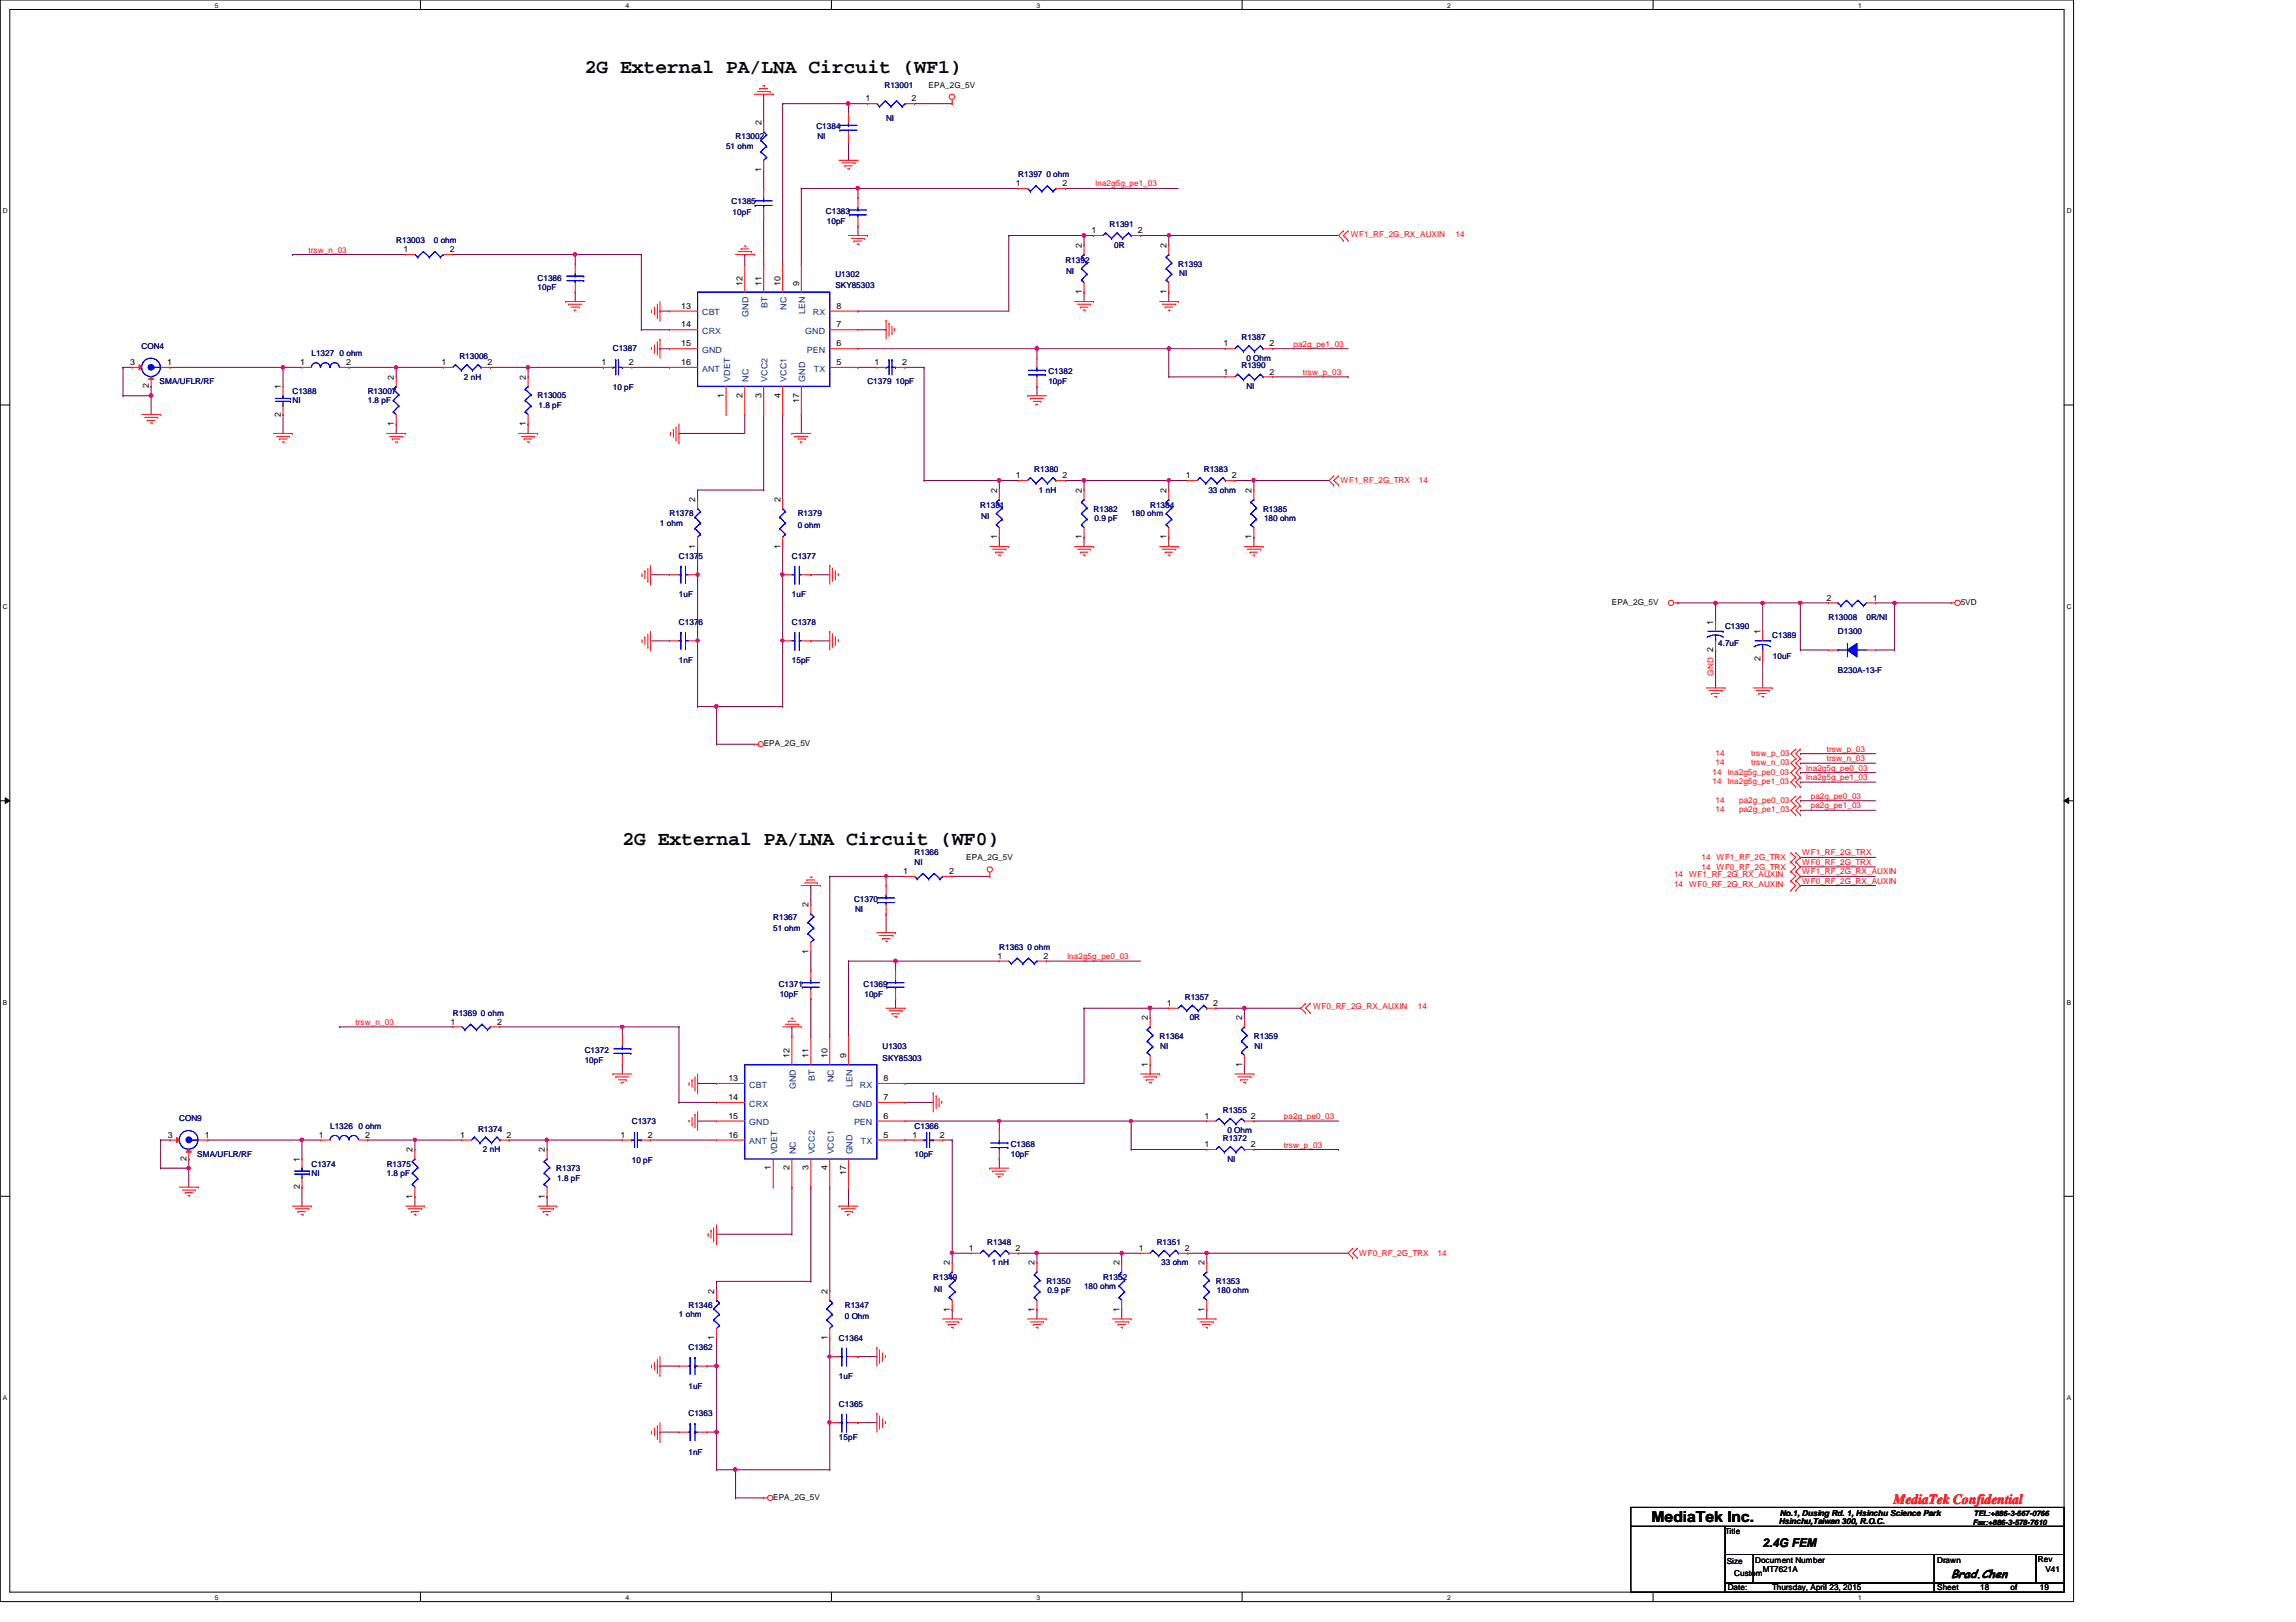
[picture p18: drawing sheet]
<svg xmlns="http://www.w3.org/2000/svg" width="297mm" height="210mm" viewBox="0 0 297 210" stroke-linecap="round" stroke-linejoin="round" font-family="sans-serif">
<defs><g id="words">
<g font-size="2.5">
<text x="75.6" y="9.4">2G External PA/LNA Circuit (WF1)</text>
<text x="80.5" y="109.4">2G External PA/LNA Circuit (WF0)</text>
</g>
<text font-size="1.9" x="213.7" y="197">MediaTek Inc.</text>
<text font-size="1.8" fill="#f00" x="245" y="194.7">MediaTek Confidential</text>
<text font-size="1.6" x="228" y="200.2">2.4G FEM</text>
<text font-size="1.5" x="252.4" y="204.3">Brad.Chen</text>
<g font-size="1.1" fill="#000080">
<text x="114.4" y="11.3">R13001</text>
<text x="105.6" y="16.7">C1384</text>
<text x="114.6" y="15.6">NI</text>
<text x="93.9" y="19.3">51 ohm</text>
<text x="95.2" y="18">R13002</text>
<text x="105.7" y="18">NI</text>
<text x="131.7" y="22.9">R1397 0 ohm</text>
<text x="94.7" y="26.5">C1385</text>
<text x="94.8" y="27.8">10pF</text>
<text x="106.8" y="27.7">C1383</text>
<text x="107" y="29">10pF</text>
<text x="143.5" y="29.4">R1391</text>
<text x="51.3" y="31.5">R13003</text>
<text x="56.1" y="31.5">0 ohm</text>
<text x="108.1" y="35.9">U1302</text>
<text x="137.8" y="34">R1392</text>
<text x="137.9" y="35.5">NI</text>
<text x="144.1" y="32.1">0R</text>
<text x="152.4" y="34.5">R1393</text>
<text x="152.6" y="35.7">NI</text>
<text x="69.6" y="36.3">C1386</text>
<text x="69.6" y="37.5">10pF</text>
<text x="108.1" y="37.3">SKY85303</text>
<text x="18.3" y="45.1">CON4</text>
<text x="40.3" y="46.1">L1327 0 ohm</text>
<text x="59.4" y="46.4">R13006</text>
<text x="79.3" y="45.5">C1387</text>
<text x="160.6" y="44">R1387</text>
<text x="160.6" y="47.7">R1390</text>
<text x="161.2" y="46.7">0 Ohm</text>
<text x="20.7" y="49.7">SMA/UFLR/RF</text>
<text x="37.8" y="51">C1388</text>
<text x="37.8" y="52.2">NI</text>
<text x="47.6" y="51">R13007</text>
<text x="47.6" y="52.2">1.8 pF</text>
<text x="60" y="49.1">2 nH</text>
<text x="69.6" y="51.6">R13005</text>
<text x="69.7" y="52.8">1.8 pF</text>
<text x="79.3" y="50.5">10 pF</text>
<text x="112.2" y="49.7">C1379 10pF</text>
<text x="135.6" y="48.4">C1382</text>
<text x="135.6" y="49.7">10pF</text>
<text x="161.2" y="50.4">NI</text>
<text x="126.8" y="65.7">R1381</text>
<text x="133.8" y="61.1">R1380</text>
<text x="134.4" y="63.8">1 nH</text>
<text x="148.8" y="65.7">R1384</text>
<text x="155.7" y="61.1">R1383</text>
<text x="156.3" y="63.8">33 ohm</text>
<text x="85.4" y="68">1 ohm</text>
<text x="86.6" y="66.8">R1378</text>
<text x="103.2" y="66.8">R1379</text>
<text x="103.2" y="68.3">0 ohm</text>
<text x="127" y="67.2">NI</text>
<text x="141.5" y="66.2">R1382</text>
<text x="141.6" y="67.4">0.9 pF</text>
<text x="146.3" y="66.8">180 ohm</text>
<text x="163.4" y="66.2">R1385</text>
<text x="163.5" y="67.4">180 ohm</text>
<text x="87.8" y="72.3">C1375</text>
<text x="87.8" y="77.3">1uF</text>
<text x="102.4" y="72.3">C1377</text>
<text x="102.4" y="77.3">1uF</text>
<text x="87.8" y="80.9">C1376</text>
<text x="102.4" y="80.9">C1378</text>
<text x="222.3" y="83.7">4.7uF</text>
<text x="223.2" y="81.4">C1390</text>
<text x="229.3" y="82.5">C1389</text>
<text x="236.6" y="80.2">R13008</text>
<text x="237.8" y="82">D1300</text>
<text x="241.5" y="80.2">0R/NI</text>
<text x="87.8" y="85.9">1nF</text>
<text x="102.4" y="85.9">15pF</text>
<text x="229.4" y="85.2">10uF</text>
<text x="237.8" y="87">B230A-13-F</text>
<text x="118.3" y="110.7">R1366</text>
<text x="118.3" y="111.9">NI</text>
<text x="100" y="119">R1367</text>
<text x="110.5" y="116.7">C1370</text>
<text x="110.6" y="118">NI</text>
<text x="100" y="120.5">51 ohm</text>
<text x="129.3" y="122.9">R1363 0 ohm</text>
<text x="58.6" y="131.4">R1369 0 ohm</text>
<text x="100.8" y="127.7">C1371</text>
<text x="100.9" y="129">10pF</text>
<text x="111.7" y="127.7">C1369</text>
<text x="111.8" y="129">10pF</text>
<text x="153.3" y="129.4">R1357</text>
<text x="75.6" y="136.3">C1372</text>
<text x="75.6" y="137.5">10pF</text>
<text x="114.2" y="135.8">U1303</text>
<text x="114.2" y="137.3">SKY85303</text>
<text x="150" y="134.5">R1364</text>
<text x="150.1" y="135.7">NI</text>
<text x="153.9" y="132">0R</text>
<text x="162.2" y="134.5">R1359</text>
<text x="162.3" y="135.7">NI</text>
<text x="158.2" y="144">R1355</text>
<text x="23.2" y="145.1">CON9</text>
<text x="25.5" y="149.7">SMA/UFLR/RF</text>
<text x="42.7" y="146">L1326 0 ohm</text>
<text x="61.8" y="146.4">R1374</text>
<text x="62.5" y="149.1">2 nH</text>
<text x="81.7" y="145.5">C1373</text>
<text x="118.3" y="146">C1366</text>
<text x="118.3" y="149.7">10pF</text>
<text x="130.8" y="148.4">C1368</text>
<text x="130.8" y="149.7">10pF</text>
<text x="158.2" y="147.7">R1372</text>
<text x="158.8" y="146.7">0 Ohm</text>
<text x="40.3" y="151">C1374</text>
<text x="40.3" y="152.1">NI</text>
<text x="50" y="151">R1375</text>
<text x="50" y="152.1">1.8 pF</text>
<text x="72" y="151.6">R1373</text>
<text x="72.1" y="152.8">1.8 pF</text>
<text x="81.7" y="150.5">10 pF</text>
<text x="158.8" y="150.3">NI</text>
<text x="127.7" y="161.1">R1348</text>
<text x="149.6" y="161.1">R1351</text>
<text x="120.7" y="165.7">R1349</text>
<text x="120.9" y="167.2">NI</text>
<text x="128.3" y="163.7">1 nH</text>
<text x="135.4" y="166.2">R1350</text>
<text x="135.5" y="167.4">0.9 pF</text>
<text x="140.2" y="166.8">180 ohm</text>
<text x="142.7" y="165.7">R1352</text>
<text x="150.2" y="163.7">33 ohm</text>
<text x="157.3" y="166.2">R1353</text>
<text x="157.4" y="167.4">180 ohm</text>
<text x="87.8" y="170.4">1 ohm</text>
<text x="89.1" y="169.2">R1346</text>
<text x="108.5" y="173.5">C1364</text>
<text x="109.3" y="169.2">R1347</text>
<text x="109.3" y="170.7">0 Ohm</text>
<text x="89.1" y="174.7">C1362</text>
<text x="89.1" y="179.7">1uF</text>
<text x="108.5" y="178.5">1uF</text>
<text x="89.1" y="183.3">C1363</text>
<text x="108.5" y="182">C1365</text>
<text x="89.1" y="188.3">1nF</text>
<text x="108.5" y="186.3">15pF</text>
</g>
<g font-size="1.1">
<text x="120.1" y="11.3">EPA_2G_5V</text>
<text x="98.5" y="16.2" transform="rotate(-90 98.5 16.2)">2</text>
<text x="112" y="13.1">1</text>
<text x="117.9" y="13.1">2</text>
<text x="98.5" y="22.2" transform="rotate(-90 98.5 22.2)">1</text>
<text x="131.4" y="24.1">1</text>
<text x="137.5" y="24.1">2</text>
<text x="52.2" y="32.6">1</text>
<text x="58.2" y="32.6">2</text>
<text x="140" y="32.1" transform="rotate(-90 140 32.1)">2</text>
<text x="141.2" y="30.2">1</text>
<text x="147.2" y="30.2">2</text>
<text x="150.9" y="32.1" transform="rotate(-90 150.9 32.1)">2</text>
<text x="88.1" y="40">13</text>
<text x="96.1" y="37" transform="rotate(-90 96.1 37)">12</text>
<text x="98.5" y="37" transform="rotate(-90 98.5 37)">11</text>
<text x="101" y="37" transform="rotate(-90 101 37)">10</text>
<text x="103.4" y="37" transform="rotate(-90 103.4 37)">9</text>
<text x="108.2" y="40">8</text>
<text x="140" y="38.1" transform="rotate(-90 140 38.1)">1</text>
<text x="150.9" y="38.1" transform="rotate(-90 150.9 38.1)">1</text>
<text x="16.8" y="47.2">3</text>
<text x="21.6" y="47.2">1</text>
<text x="38.8" y="47.2">1</text>
<text x="44.8" y="47.2">2</text>
<text x="57.1" y="47.2">1</text>
<text x="63.1" y="47.2">2</text>
<text x="77.8" y="47.2">1</text>
<text x="81.4" y="47.2">2</text>
<text x="88.1" y="44.8">15</text>
<text x="88.1" y="47.2">16</text>
<text x="88.1" y="42.4">14</text>
<text x="108.2" y="44.8">6</text>
<text x="108.2" y="42.4">7</text>
<text x="108.2" y="47.2">5</text>
<text x="113.2" y="47.2">1</text>
<text x="116.7" y="47.2">2</text>
<text x="158.3" y="44.8">1</text>
<text x="164.3" y="44.8">2</text>
<text x="19.3" y="50.2" transform="rotate(-90 19.3 50.2)">2</text>
<text x="36.3" y="53.9" transform="rotate(-90 36.3 53.9)">2</text>
<text x="36.3" y="50.4" transform="rotate(-90 36.3 50.4)">1</text>
<text x="51" y="49.1" transform="rotate(-90 51 49.1)">2</text>
<text x="68" y="49.1" transform="rotate(-90 68 49.1)">2</text>
<text x="93.6" y="51.5" transform="rotate(-90 93.6 51.5)">1</text>
<text x="96.1" y="51.5" transform="rotate(-90 96.1 51.5)">2</text>
<text x="98.5" y="51.5" transform="rotate(-90 98.5 51.5)">3</text>
<text x="101" y="51.5" transform="rotate(-90 101 51.5)">4</text>
<text x="103.4" y="52.1" transform="rotate(-90 103.4 52.1)">17</text>
<text x="158.3" y="48.5">1</text>
<text x="164.3" y="48.5">2</text>
<text x="51" y="55.1" transform="rotate(-90 51 55.1)">1</text>
<text x="68" y="55.1" transform="rotate(-90 68 55.1)">1</text>
<text x="90" y="65" transform="rotate(-90 90 65)">2</text>
<text x="101" y="65" transform="rotate(-90 101 65)">2</text>
<text x="129" y="63.8" transform="rotate(-90 129 63.8)">2</text>
<text x="131.4" y="61.9">1</text>
<text x="137.5" y="61.9">2</text>
<text x="140" y="63.8" transform="rotate(-90 140 63.8)">2</text>
<text x="150.9" y="63.8" transform="rotate(-90 150.9 63.8)">2</text>
<text x="153.4" y="61.9">1</text>
<text x="159.4" y="61.9">2</text>
<text x="161.9" y="63.8" transform="rotate(-90 161.9 63.8)">2</text>
<text x="90" y="71" transform="rotate(-90 90 71)">1</text>
<text x="101" y="71" transform="rotate(-90 101 71)">1</text>
<text x="129" y="69.8" transform="rotate(-90 129 69.8)">1</text>
<text x="140" y="69.8" transform="rotate(-90 140 69.8)">1</text>
<text x="150.9" y="69.8" transform="rotate(-90 150.9 69.8)">1</text>
<text x="161.9" y="69.8" transform="rotate(-90 161.9 69.8)">1</text>
<text x="236.3" y="77.7">2</text>
<text x="242.3" y="77.7">1</text>
<text x="208.5" y="78.3">EPA_2G_5V</text>
<text x="221.7" y="80.9" transform="rotate(-90 221.7 80.9)">1</text>
<text x="227.8" y="82.1" transform="rotate(-90 227.8 82.1)">1</text>
<text x="253.7" y="78.3">5VD</text>
<text x="227.8" y="85.6" transform="rotate(-90 227.8 85.6)">2</text>
<text x="98.8" y="96.6">EPA_2G_5V</text>
<text x="116.8" y="113.1">1</text>
<text x="122.8" y="113.1">2</text>
<text x="125" y="111.3">EPA_2G_5V</text>
<text x="104.6" y="117.4" transform="rotate(-90 104.6 117.4)">2</text>
<text x="104.6" y="123.4" transform="rotate(-90 104.6 123.4)">1</text>
<text x="129" y="124.1">1</text>
<text x="135" y="124.1">2</text>
<text x="151" y="130.2">1</text>
<text x="157" y="130.2">2</text>
<text x="58.3" y="132.6">1</text>
<text x="64.3" y="132.6">2</text>
<text x="102.1" y="136.9" transform="rotate(-90 102.1 136.9)">12</text>
<text x="104.6" y="136.9" transform="rotate(-90 104.6 136.9)">11</text>
<text x="107.1" y="136.9" transform="rotate(-90 107.1 136.9)">10</text>
<text x="109.5" y="136.9" transform="rotate(-90 109.5 136.9)">9</text>
<text x="148.5" y="132" transform="rotate(-90 148.5 132)">2</text>
<text x="160.7" y="132" transform="rotate(-90 160.7 132)">2</text>
<text x="94.2" y="139.9">13</text>
<text x="94.2" y="142.4">14</text>
<text x="114.3" y="142.4">7</text>
<text x="114.3" y="139.9">8</text>
<text x="148.5" y="138" transform="rotate(-90 148.5 138)">1</text>
<text x="160.7" y="138" transform="rotate(-90 160.7 138)">1</text>
<text x="21.7" y="147.2">3</text>
<text x="26.5" y="147.2">1</text>
<text x="41.2" y="147.2">1</text>
<text x="47.2" y="147.2">2</text>
<text x="53.4" y="149.1" transform="rotate(-90 53.4 149.1)">2</text>
<text x="59.5" y="147.2">1</text>
<text x="65.5" y="147.2">2</text>
<text x="70.5" y="149.1" transform="rotate(-90 70.5 149.1)">2</text>
<text x="80.3" y="147.2">1</text>
<text x="83.8" y="147.2">2</text>
<text x="94.2" y="144.8">15</text>
<text x="94.2" y="147.2">16</text>
<text x="114.3" y="144.8">6</text>
<text x="114.3" y="147.2">5</text>
<text x="118.1" y="147.2">1</text>
<text x="121.6" y="147.2">2</text>
<text x="155.8" y="144.8">1</text>
<text x="155.8" y="148.5">1</text>
<text x="161.8" y="144.8">2</text>
<text x="161.8" y="148.5">2</text>
<text x="24.1" y="150.2" transform="rotate(-90 24.1 150.2)">2</text>
<text x="38.8" y="153.9" transform="rotate(-90 38.8 153.9)">2</text>
<text x="38.8" y="150.3" transform="rotate(-90 38.8 150.3)">1</text>
<text x="53.4" y="155.1" transform="rotate(-90 53.4 155.1)">1</text>
<text x="70.5" y="155.1" transform="rotate(-90 70.5 155.1)">1</text>
<text x="99.7" y="151.5" transform="rotate(-90 99.7 151.5)">1</text>
<text x="102.1" y="151.5" transform="rotate(-90 102.1 151.5)">2</text>
<text x="104.6" y="151.5" transform="rotate(-90 104.6 151.5)">3</text>
<text x="107.1" y="151.5" transform="rotate(-90 107.1 151.5)">4</text>
<text x="109.5" y="152.1" transform="rotate(-90 109.5 152.1)">17</text>
<text x="125.3" y="161.9">1</text>
<text x="131.4" y="161.9">2</text>
<text x="147.3" y="161.9">1</text>
<text x="153.3" y="161.9">2</text>
<text x="92.4" y="167.4" transform="rotate(-90 92.4 167.4)">2</text>
<text x="107.1" y="167.4" transform="rotate(-90 107.1 167.4)">2</text>
<text x="122.9" y="163.7" transform="rotate(-90 122.9 163.7)">2</text>
<text x="133.9" y="163.7" transform="rotate(-90 133.9 163.7)">2</text>
<text x="144.8" y="163.7" transform="rotate(-90 144.8 163.7)">2</text>
<text x="155.8" y="163.7" transform="rotate(-90 155.8 163.7)">2</text>
<text x="92.4" y="173.4" transform="rotate(-90 92.4 173.4)">1</text>
<text x="107.1" y="173.4" transform="rotate(-90 107.1 173.4)">1</text>
<text x="122.9" y="169.8" transform="rotate(-90 122.9 169.8)">1</text>
<text x="133.9" y="169.8" transform="rotate(-90 133.9 169.8)">1</text>
<text x="144.8" y="169.8" transform="rotate(-90 144.8 169.8)">1</text>
<text x="155.8" y="169.8" transform="rotate(-90 155.8 169.8)">1</text>
<text x="100" y="194.1">EPA_2G_5V</text>
<text x="230.1" y="197.3">Hsinchu,Taiwan 300, R.O.C.</text>
<text x="230.2" y="196.2">No.1, Dusing Rd. 1, Hsinchu Science Park</text>
<text x="223.2" y="198.5">Title</text>
<text x="223.4" y="202.4">Size</text>
<text x="224.4" y="204">Custom</text>
<text x="227.1" y="202.3">Document Number</text>
<text x="228" y="203.4">MT7621A</text>
<text x="250.6" y="202.3">Drawn</text>
<text x="263.6" y="202.1">Rev</text>
<text x="264.6" y="203.5">V41</text>
<text x="223.5" y="205.8">Date:</text>
<text x="229.3" y="205.8">Thursday, April 23, 2015</text>
<text x="250.6" y="205.8">Sheet</text>
<text x="256.2" y="205.8">18</text>
<text x="260.1" y="205.8">of</text>
<text x="263.9" y="205.8">19</text>
</g>
<g font-size="1.1" fill="#f00">
<text x="141.7" y="24.1">lna2g5g_pe1_03</text>
<text x="39.9" y="32.7">trsw_n_03</text>
<text x="174.7" y="30.6">WF1_RF_2G_RX_AUXIN</text>
<text x="188.3" y="30.6">14</text>
<text x="167.3" y="44.9">pa2g_pe1_03</text>
<text x="168.6" y="48.5">trsw_p_03</text>
<text x="173.4" y="62.6">WF1_RF_2G_TRX</text>
<text x="183.6" y="62.6">14</text>
<text x="221.7" y="87.4" transform="rotate(-90 221.7 87.4)">GND 2</text>
<text x="221.6" y="100.2">14</text>
<text x="221.6" y="101.4">14</text>
<text x="222" y="99">14</text>
<text x="222" y="97.8">14</text>
<text x="223.5" y="100.2">lna2g5g_pe0_03</text>
<text x="223.5" y="101.4">lna2g5g_pe1_03</text>
<text x="226.6" y="99">trsw_n_03</text>
<text x="226.6" y="97.8">trsw_p_03</text>
<text x="233.7" y="99.7">lna2g5g_pe0_03</text>
<text x="233.7" y="101">lna2g5g_pe1_03</text>
<text x="236.3" y="98.5">trsw_n_03</text>
<text x="236.3" y="97.3">trsw_p_03</text>
<text x="222" y="103.9">14</text>
<text x="222" y="105.1">14</text>
<text x="225" y="103.9">pa2g_pe0_03</text>
<text x="225" y="105.1">pa2g_pe1_03</text>
<text x="234.3" y="103.4">pa2g_pe0_03</text>
<text x="234.3" y="104.6">pa2g_pe1_03</text>
<text x="216.6" y="113.5">14</text>
<text x="218.5" y="113.5">WF1_RF_2G_RX_AUXIN</text>
<text x="220.1" y="111.3">14</text>
<text x="220.1" y="112.5">14</text>
<text x="222.1" y="111.3">WF1_RF_2G_TRX</text>
<text x="222.1" y="112.5">WF0_RF_2G_TRX</text>
<text x="233.2" y="110.7">WF1_RF_2G_TRX</text>
<text x="233.2" y="111.9">WF0_RF_2G_TRX</text>
<text x="233.2" y="113.2">WF1_RF_2G_RX_AUXIN</text>
<text x="216.6" y="114.7">14</text>
<text x="218.5" y="114.7">WF0_RF_2G_RX_AUXIN</text>
<text x="233.2" y="114.3">WF0_RF_2G_RX_AUXIN</text>
<text x="138.1" y="124.1">lna2g5g_pe0_03</text>
<text x="169.9" y="130.6">WF0_RF_2G_RX_AUXIN</text>
<text x="183.4" y="130.6">14</text>
<text x="46" y="132.6">trsw_n_03</text>
<text x="166.1" y="144.8">pa2g_pe0_03</text>
<text x="166.1" y="148.5">trsw_p_03</text>
<text x="175.8" y="162.5">WF0_RF_2G_TRX</text>
<text x="186" y="162.5">14</text>
</g>
<g font-size="1.1" fill="#004080">
<text x="90.8" y="40.8">CBT</text>
<text x="96.9" y="41" transform="rotate(-90 96.9 41)">GND</text>
<text x="99.3" y="39.9" transform="rotate(-90 99.3 39.9)">BT</text>
<text x="101.8" y="40.1" transform="rotate(-90 101.8 40.1)">NC</text>
<text x="104.2" y="40.6" transform="rotate(-90 104.2 40.6)">LEN</text>
<text x="105.2" y="40.8">RX</text>
<text x="90.8" y="45.7">GND</text>
<text x="90.8" y="43.2">CRX</text>
<text x="104.2" y="43.2">GND</text>
<text x="104.4" y="45.7">PEN</text>
<text x="90.8" y="48.1">ANT</text>
<text x="94.4" y="49.4" transform="rotate(-90 94.4 49.4)">VDET</text>
<text x="96.9" y="49.4" transform="rotate(-90 96.9 49.4)">NC</text>
<text x="99.3" y="49.4" transform="rotate(-90 99.3 49.4)">VCC2</text>
<text x="101.8" y="49.4" transform="rotate(-90 101.8 49.4)">VCC1</text>
<text x="104.2" y="49.4" transform="rotate(-90 104.2 49.4)">GND</text>
<text x="105.3" y="48.1">TX</text>
<text x="96.9" y="140.8">CBT</text>
<text x="96.9" y="143.2">CRX</text>
<text x="103" y="141" transform="rotate(-90 103 141)">GND</text>
<text x="105.4" y="139.9" transform="rotate(-90 105.4 139.9)">BT</text>
<text x="107.9" y="140.1" transform="rotate(-90 107.9 140.1)">NC</text>
<text x="110.3" y="140.6" transform="rotate(-90 110.3 140.6)">LEN</text>
<text x="110.3" y="143.2">GND</text>
<text x="111.2" y="140.8">RX</text>
<text x="96.9" y="145.6">GND</text>
<text x="96.9" y="148.1">ANT</text>
<text x="100.5" y="149.4" transform="rotate(-90 100.5 149.4)">VDET</text>
<text x="103" y="149.4" transform="rotate(-90 103 149.4)">NC</text>
<text x="105.4" y="149.4" transform="rotate(-90 105.4 149.4)">VCC2</text>
<text x="107.9" y="149.4" transform="rotate(-90 107.9 149.4)">VCC1</text>
<text x="110.3" y="149.4" transform="rotate(-90 110.3 149.4)">GND</text>
<text x="110.5" y="145.6">PEN</text>
<text x="111.4" y="148.1">TX</text>
</g>
<g font-size="1">
<text x="255.2" y="197.3">Fax:+886-3-578-7610</text>
<text x="255.4" y="196.2">TEL:+886-3-567-0766</text>
</g>
<g font-size=".9">
<text x="27.8" y="1">5</text>
<text x="80.9" y="1">4</text>
<text x="134.1" y="1">3</text>
<text x="187.2" y="1">2</text>
<text x="240.4" y="1">1</text>
<text x=".4" y="27.6">D</text>
<text x="267.4" y="27.6">D</text>
<text x=".4" y="78.8">C</text>
<text x="267.4" y="78.8">C</text>
<text x=".4" y="130">B</text>
<text x="267.4" y="130">B</text>
<text x=".4" y="181.2">A</text>
<text x="267.4" y="181.2">A</text>
<text x="27.8" y="207">5</text>
<text x="80.9" y="207">4</text>
<text x="134.1" y="207">3</text>
<text x="187.2" y="207">2</text>
<text x="240.4" y="207">1</text>
</g>
</g></defs>
<path d="M0 0h268.3v207.3h-268.3zM1.3 1.2h265.7v204.8h-265.7z" fill="none" stroke="#000" stroke-width=".13"/>
<g fill="#fff">
<path d="M27.8 .2h.5v.9h-.5z"/>
<path d="M27.8 206.2h.5v1h-.5z"/>
</g>
<path d="M54.4 0v1.2M54.4 206v1.3" fill="none" stroke="#000" stroke-width=".13"/>
<g fill="#fff">
<path d="M80.9 .2h.5v.9h-.5z"/>
<path d="M80.9 206.2h.5v1h-.5z"/>
</g>
<path d="M107.6 0v1.2M107.6 206v1.3" fill="none" stroke="#000" stroke-width=".13"/>
<g fill="#fff">
<path d="M134.1 .2h.5v.9h-.5z"/>
<path d="M134.1 206.2h.5v1h-.5z"/>
</g>
<path d="M160.7 0v1.2M160.7 206v1.3" fill="none" stroke="#000" stroke-width=".13"/>
<g fill="#fff">
<path d="M187.2 .2h.5v.9h-.5z"/>
<path d="M187.2 206.2h.5v1h-.5z"/>
</g>
<path d="M213.9 0v1.2M213.9 206v1.3" fill="none" stroke="#000" stroke-width=".13"/>
<g fill="#fff">
<path d="M240.4 .2h.5v.9h-.5z"/>
<path d="M240.4 206.2h.5v1h-.5z"/>
<path d="M.4 26.8h.6v1h-.6z"/>
<path d="M267.4 26.8h.6v1h-.6z"/>
<path d="M.4 78h.6v1h-.6z"/>
<path d="M267.4 78h.6v1h-.6z"/>
</g>
<path d="M0 52.4h1.3M267 52.4h1.3" fill="none" stroke="#000" stroke-width=".13"/>
<g fill="#fff">
<path d="M.4 129.2h.5v1h-.5z"/>
<path d="M267.4 129.2h.5v1h-.5z"/>
</g>
<path d="M0 103.6h1.3M.7 103.3l.6 .3-.6 .4zM267 103.6l.6-.3v.7zM267 103.6h1.3" fill="none" stroke="#000" stroke-width=".13"/>
<path d="M.7 103.3l.6 .3-.6 .4zM267 103.6l.6-.3v.7z" fill="#000"/>
<g fill="#fff">
<path d="M.4 180.4h.5v1h-.5z"/>
<path d="M267.4 180.4h.5v1h-.5z"/>
</g>
<path d="M0 154.8h1.3M267 154.8h1.3" fill="none" stroke="#000" stroke-width=".13"/>
<g fill="none" stroke="#800040" stroke-width=".13">
<path d="M104.9 125.6h.1M104.9 129.2h.1M104.9 123.1v2.5M104.9 129.2v4.9M47.6 147.5h.1M47.6 147.5h6.1M70.8 154.9h.1M70.8 147.5h9.7M70.8 154.9v1.2M80.5 147.5h.1M84.2 147.5h.1M84.2 147.5h8.5"/>
<path d="M117.1 147.5h.1M117.1 147.5h1.2M122 147.5h1.2M123.2 147.5h.1"/>
</g>
<path d="M70.6 147.3h.3v.2v.2h-.2h-.1z" fill-rule="evenodd" fill="#f0f"/>
<path d="M70.6 147.3h.3v.2v.2h-.2h-.1z" fill="none" stroke="#f0f" stroke-width=".13"/>
<path d="M117.1 145.1h12.2M129.3 145.1h.1" fill="none" stroke="#800040" stroke-width=".13"/>
<path d="M129.1 144.9h.3l.1 .2-.1 .1-.2 .1-.1-.1z" fill-rule="evenodd" fill="#f0f"/>
<path d="M129.1 144.9h.3l.1 .2-.1 .1-.2 .1-.1-.1z" fill="none" stroke="#f0f" stroke-width=".13"/>
<path d="M107.4 113.4h.1M107.4 113.4h7.2M123.2 147.5h.1M123.2 147.5v14.7" fill="none" stroke="#800040" stroke-width=".13"/>
<path d="M114.5 113.2h.3v.2v.1l-.2 .1-.1-.1z" fill-rule="evenodd" fill="#f0f"/>
<path d="M114.5 113.2h.3v.2v.1l-.2 .1-.1-.1z" fill="none" stroke="#f0f" stroke-width=".13"/>
<path d="M114.6 113.4h.1M114.6 113.4h2.5M123.2 113.4h4.9M128.1 113.4h.1M53.7 147.5h.1M53.7 147.5h6.1M53.7 147.5v1.3" fill="none" stroke="#800040" stroke-width=".13"/>
<path d="M53.5 147.3h.3l.1 .2-.1 .2h-.1h-.2z" fill-rule="evenodd" fill="#f0f"/>
<path d="M53.5 147.3h.3l.1 .2-.1 .2h-.1h-.2z" fill="none" stroke="#f0f" stroke-width=".13"/>
<path d="M161 137.8h.1M161 130.5h.1M161 137.8v1.2M161 130.5h7.3M53.7 154.9h.1M53.7 154.9v1.2M117.1 142.7h.1M117.1 142.7h3.6" fill="none" stroke="#800040" stroke-width=".13"/>
<path d="M160.8 130.3h.3l.1 .1-.1 .2-.2 .1-.1-.1z" fill-rule="evenodd" fill="#f0f"/>
<path d="M160.8 130.3h.3l.1 .1-.1 .2-.2 .1-.1-.1z" fill="none" stroke="#f0f" stroke-width=".13"/>
<g fill="none" stroke="#800040" stroke-width=".13">
<path d="M140.2 130.5h.1M140.2 130.5v9.7h-23.1M148.8 130.5h.1M148.8 130.5h2.4M157.3 130.5h.1M157.3 130.5h3.7M161 130.5h.1M161 130.5v1.2M117.1 140.2h.1M123.2 169.5h.1M123.2 162.2h.1M123.2 162.2h2.4"/>
<path d="M123.2 162.2v1.2M123.2 169.5v1.2M131.7 162.2h.1M131.7 162.2h2.5M134.2 169.5h.1M134.2 162.2h.1M134.2 162.2v1.2M134.2 169.5v1.2M145.1 162.2h.1M145.1 169.5h.1M145.1 162.2h2.5M145.1 162.2v1.2"/>
<path d="M145.1 169.5v1.2M153.7 162.2h.1M153.7 162.2h2.4M156.1 162.2h.1M156.1 169.5h.1M156.1 162.2v1.2M156.1 169.5v1.2"/>
</g>
<path d="M123 162h.3l.1 .1-.1 .2h-.2h-.1z" fill-rule="evenodd" fill="#f0f"/>
<path d="M123 162h.3l.1 .1-.1 .2h-.2h-.1z" fill="none" stroke="#f0f" stroke-width=".13"/>
<path d="M134.2 162.2h.1M134.2 162.2h10.9" fill="none" stroke="#800040" stroke-width=".13"/>
<path d="M145 162h.3v.1v.2h-.2h-.1z" fill-rule="evenodd" fill="#f0f"/>
<path d="M145 162h.3v.1v.2h-.2h-.1z" fill="none" stroke="#f0f" stroke-width=".13"/>
<path d="M134 162h.3l.1 .1-.1 .2h-.2h-.1z" fill-rule="evenodd" fill="#f0f"/>
<path d="M134 162h.3l.1 .1-.1 .2h-.2h-.1z" fill="none" stroke="#f0f" stroke-width=".13"/>
<g fill="none" stroke="#800040" stroke-width=".13">
<path d="M107.4 113.4h.1M107.4 113.4v20.7M114.6 113.4h.1M114.6 118.3h.1M114.6 113.4v1.2M114.6 118.3v2.4M87.8 132.9h.1M87.8 132.9v9.8M102.4 132.9h.1M102.4 132.9v1.2M109.8 124.4h.1M109.8 124.4v9.7"/>
<path d="M115.9 129.2h.1M115.9 129.2v1.3M135.4 124.4h.1M135.4 124.4h12.2M20.8 151.2h.1M24.4 150h.1M24.4 150v1.2h-3.6M26.9 147.5h.1M26.9 147.5h12.2M39.1 153.6h.1M39.1 147.5h.1M39.1 147.5v2.5"/>
<path d="M39.1 153.6v2.5M87.8 142.7h.1M87.8 142.7h4.9M90.3 145.1h.1M90.3 140.2h.1M90.3 145.1h2.4M90.3 140.2h2.4M109.8 153.6h.1M109.8 153.6v2.5M129.3 150h.1M129.3 150v1.2M162.2 145.1h.1"/>
<path d="M162.2 145.1h11M95.2 190.2h.1M95.2 190.2v3.6"/>
</g>
<path d="M38.9 147.3h.3l.1 .2-.1 .2h-.2h-.1z" fill-rule="evenodd" fill="#f0f"/>
<path d="M38.9 147.3h.3l.1 .2-.1 .2h-.2h-.1z" fill="none" stroke="#f0f" stroke-width=".13"/>
<path d="M24.4 151.2h.1M24.4 151.2v2.4M39.1 147.5h.1M39.1 147.5h2.4" fill="none" stroke="#800040" stroke-width=".13"/>
<path d="M24.2 151h.4v.2v.1l-.2 .1-.2-.1z" fill-rule="evenodd" fill="#f0f"/>
<path d="M24.2 151h.4v.2v.1l-.2 .1-.2-.1z" fill="none" stroke="#f0f" stroke-width=".13"/>
<g fill="none" stroke="#800040" stroke-width=".13">
<path d="M109.8 124.4h.1M109.8 124.4h19.5M115.9 125.6h.1M115.9 124.4h.1M115.9 124.4v1.2M20.8 147.5h.1M20.8 147.5v3.7M20.8 147.5h1.2M91.5 176.8h.1M92.7 165.8h.1M92.7 173.1h.1M92.7 173.1v3.7h-1.2"/>
<path d="M92.7 165.8v1.2M92.7 165.8h12.2M104.9 165.8h.1"/>
</g>
<path d="M115.7 124.2h.3l.1 .1-.1 .2-.2 .1-.1-.1z" fill-rule="evenodd" fill="#f0f"/>
<path d="M115.7 124.2h.3l.1 .1-.1 .2-.2 .1-.1-.1z" fill="none" stroke="#f0f" stroke-width=".13"/>
<g fill="none" stroke="#800040" stroke-width=".13">
<path d="M104.9 114.6h.1M104.9 114.6v2.5M43.9 132.9h.1M43.9 132.9h14.7M64.7 132.9h15.8M80.5 132.9h.1M92.7 159.7h9.7M102.4 153.6h.1M102.4 159.7h.1M102.4 153.6v6.1M129.3 145.1h.1M129.3 145.1h26.8"/>
<path d="M129.3 145.1v1.2M146.3 145.1h.1M95.2 190.2h.1M95.2 190.2h12.2"/>
</g>
<path d="M80.3 132.7h.3l.1 .2-.1 .1-.1 .1-.2-.1z" fill-rule="evenodd" fill="#f0f"/>
<path d="M80.3 132.7h.3l.1 .2-.1 .1-.1 .1-.2-.1z" fill="none" stroke="#f0f" stroke-width=".13"/>
<path d="M80.5 132.9h.1M80.5 137.8h.1M80.5 132.9v1.2M80.5 137.8v1.2M80.5 132.9h7.3M156.1 162.2h.1M156.1 162.2h18.3" fill="none" stroke="#800040" stroke-width=".13"/>
<path d="M155.9 162h.3l.1 .1-.1 .2h-.1h-.2z" fill-rule="evenodd" fill="#f0f"/>
<path d="M155.9 162h.3l.1 .1-.1 .2h-.1h-.2z" fill="none" stroke="#f0f" stroke-width=".13"/>
<path d="M107.4 153.6v13.4M92.7 176.8v8.5M107.4 175.6h.1M107.4 167h.1M107.4 173.1v2.5M91.5 185.3h.1M91.5 185.3h1.2M92.7 185.3h.1M107.4 190.2h.1M107.4 184.1v6.1" fill="none" stroke="#800040" stroke-width=".13"/>
<path d="M92.5 176.6h.3l.1 .1-.1 .2-.1 .1-.2-.1z" fill-rule="evenodd" fill="#f0f"/>
<path d="M92.5 176.6h.3l.1 .1-.1 .2-.1 .1-.2-.1z" fill="none" stroke="#f0f" stroke-width=".13"/>
<path d="M92.5 185.1h.3l.1 .2-.1 .2h-.1h-.2z" fill-rule="evenodd" fill="#f0f"/>
<path d="M92.5 185.1h.3l.1 .2-.1 .2h-.1h-.2z" fill="none" stroke="#f0f" stroke-width=".13"/>
<path d="M92.7 190.2h2.5M95.2 190.2h.1" fill="none" stroke="#800040" stroke-width=".13"/>
<path d="M95 190h.3v.2v.1l-.2 .1-.1-.1z" fill-rule="evenodd" fill="#f0f"/>
<path d="M95 190h.3v.2v.1l-.2 .1-.1-.1z" fill="none" stroke="#f0f" stroke-width=".13"/>
<g fill="none" stroke="#800040" stroke-width=".13">
<path d="M65.9 147.5h.1M65.9 147.5h4.9M70.8 147.5h.1M70.8 147.5v1.3M104.9 153.6h.1M104.9 153.6v12.2M85.4 176.8h.1M85.4 176.8h2.4M107.4 175.6h.1M107.4 175.6v8.5M111 175.6h.1M111 175.6h2.4"/>
<path d="M85.4 185.3h.1M85.4 185.3h2.4M92.7 190.2h.1M92.7 185.3v4.9M95.2 193.8h.1M95.2 193.8h3.6M111 184.1h.1M111 184.1h2.4"/>
</g>
<path d="M107.2 183.9h.2l.1 .2-.1 .1-.1 .1-.1-.1z" fill-rule="evenodd" fill="#f0f"/>
<path d="M107.2 183.9h.2l.1 .2-.1 .1-.1 .1-.1-.1z" fill="none" stroke="#f0f" stroke-width=".13"/>
<path d="M107.2 175.4h.2l.1 .2-.1 .1-.1 .1-.1-.1z" fill-rule="evenodd" fill="#f0f"/>
<path d="M107.2 175.4h.2l.1 .2-.1 .1-.1 .1-.1-.1z" fill="none" stroke="#f0f" stroke-width=".13"/>
<path d="M101.3 13.4h.1M101.3 13.4v20.8M101.3 13.4h8.5M101.3 34.2h.1M90.3 63.4h.1M90.3 63.4h8.5" fill="none" stroke="#800040" stroke-width=".13"/>
<path d="M109.6 13.2h.3l.1 .2-.1 .2h-.2h-.1z" fill-rule="evenodd" fill="#f0f"/>
<path d="M109.6 13.2h.3l.1 .2-.1 .2h-.2h-.1z" fill="none" stroke="#f0f" stroke-width=".13"/>
<path d="M90.3 74.4h.1M90.3 74.4v8.5" fill="none" stroke="#800040" stroke-width=".13"/>
<path d="M90.1 82.7h.3l.1 .2-.1 .1-.1 .1-.2-.1z" fill-rule="evenodd" fill="#f0f"/>
<path d="M90.1 82.7h.3l.1 .2-.1 .1-.1 .1-.2-.1z" fill="none" stroke="#f0f" stroke-width=".13"/>
<path d="M90.1 74.2h.3l.1 .1-.1 .2-.1 .1-.2-.1z" fill-rule="evenodd" fill="#f0f"/>
<path d="M90.1 74.2h.3l.1 .1-.1 .2-.1 .1-.2-.1z" fill="none" stroke="#f0f" stroke-width=".13"/>
<path d="M109.8 13.4h.1M109.8 13.4h2.4M118.3 13.4h4.9M123.2 13.4h.1M119.5 62.2h.1M119.5 62.2h9.8" fill="none" stroke="#800040" stroke-width=".13"/>
<path d="M129.1 62h.3l.1 .1-.1 .2-.2 .1-.1-.1z" fill-rule="evenodd" fill="#f0f"/>
<path d="M129.1 62h.3l.1 .1-.1 .2-.2 .1-.1-.1z" fill="none" stroke="#f0f" stroke-width=".13"/>
<path d="M98.8 12.2h.1M98.8 12.2v3.7M119.5 47.5h.1M119.5 47.5v14.7M101.3 74.4h.1M101.3 74.4v8.5" fill="none" stroke="#800040" stroke-width=".13"/>
<path d="M101.1 82.7h.3v.2v.1l-.2 .1-.1-.1z" fill-rule="evenodd" fill="#f0f"/>
<path d="M101.1 82.7h.3v.2v.1l-.2 .1-.1-.1z" fill="none" stroke="#f0f" stroke-width=".13"/>
<path d="M101.1 74.2h.3v.1v.2l-.2 .1-.1-.1z" fill-rule="evenodd" fill="#f0f"/>
<path d="M101.1 74.2h.3v.1v.2l-.2 .1-.1-.1z" fill="none" stroke="#f0f" stroke-width=".13"/>
<g fill="none" stroke="#800040" stroke-width=".13">
<path d="M96.3 32.9h.1M96.3 32.9v1.3M98.8 24.4h.1M98.8 34.2h.1M98.8 22v2.4M98.8 28.1v6.1M137.8 24.4h.1M137.8 24.4h14.6M45.2 47.5h.1M45.2 47.5h6.1M68.3 54.9h.1M68.3 47.5h9.8"/>
<path d="M68.3 54.9v1.2M78.1 47.5h.1M98.8 53.6v9.8M111 47.5h.1M111 47.5h2.4M117.1 47.5h.1M117.1 47.5h2.4M98.8 63.4h.1M84.2 82.9h.1M84.2 82.9h2.4M92.7 96.3h.1M92.7 96.3h4.9"/>
</g>
<path d="M68.1 47.4h.4v.1v.2l-.2 .1-.2-.1z" fill-rule="evenodd" fill="#f0f"/>
<path d="M68.1 47.4h.4v.1v.2l-.2 .1-.2-.1z" fill="none" stroke="#f0f" stroke-width=".13"/>
<path d="M51.3 47.5h.1M51.3 47.5v1.3" fill="none" stroke="#800040" stroke-width=".13"/>
<path d="M51.1 47.4h.3l.1 .1-.1 .2-.2 .1-.1-.1z" fill-rule="evenodd" fill="#f0f"/>
<path d="M51.1 47.4h.3l.1 .1-.1 .2-.2 .1-.1-.1z" fill="none" stroke="#f0f" stroke-width=".13"/>
<path d="M22 47.5h.1M22 47.5h17.1M36.6 53.6h.1M36.6 47.5h.1M36.6 53.6v2.5M51.3 47.5h.1M51.3 54.9h.1M51.3 47.5h6.1M51.3 54.9v1.2" fill="none" stroke="#800040" stroke-width=".13"/>
<path d="M36.4 47.4h.3l.1 .1-.1 .2-.1 .1-.2-.1z" fill-rule="evenodd" fill="#f0f"/>
<path d="M36.4 47.4h.3l.1 .1-.1 .2-.1 .1-.2-.1z" fill="none" stroke="#f0f" stroke-width=".13"/>
<g fill="none" stroke="#800040" stroke-width=".13">
<path d="M140.2 30.5h.1M140.2 30.5h1.3M140.2 30.5v1.2M147.6 30.5h.1M147.6 30.5h3.6M36.6 47.5h.1M36.6 47.5v2.5M63.5 47.5h.1M63.5 47.5h4.8M68.3 47.5h.1M68.3 47.5v1.3M81.7 47.5h4.9"/>
<path d="M86.6 47.5h.1"/>
</g>
<path d="M140.1 30.3h.3l.1 .1-.1 .2-.2 .1-.1-.1z" fill-rule="evenodd" fill="#f0f"/>
<path d="M140.1 30.3h.3l.1 .1-.1 .2-.2 .1-.1-.1z" fill="none" stroke="#f0f" stroke-width=".13"/>
<path d="M151.2 30.5h.1M151.2 30.5v1.2M151.2 30.5h22" fill="none" stroke="#800040" stroke-width=".13"/>
<path d="M151.1 30.3h.2l.1 .1-.1 .2-.1 .1-.1-.1z" fill-rule="evenodd" fill="#f0f"/>
<path d="M151.1 30.3h.2l.1 .1-.1 .2-.1 .1-.1-.1z" fill="none" stroke="#f0f" stroke-width=".13"/>
<g fill="none" stroke="#800040" stroke-width=".13">
<path d="M130.5 30.5h.1M130.5 30.5h9.7M130.5 30.5v9.8h-19.5M140.2 37.8h.1M140.2 30.5h.1M140.2 37.8v1.2M151.2 37.8h.1M151.2 37.8v1.2M111 40.3h.1M111 42.7h3.6M114.6 42.7h.1M151.2 62.2h.1"/>
<path d="M151.2 62.2v1.2M151.2 62.2h2.5M159.8 62.2h.1M159.8 62.2h2.4M162.2 62.2h.1M162.2 62.2v1.2"/>
</g>
<path d="M162 62h.3l.1 .1-.1 .2-.1 .1-.2-.1z" fill-rule="evenodd" fill="#f0f"/>
<path d="M162 62h.3l.1 .1-.1 .2-.1 .1-.2-.1z" fill="none" stroke="#f0f" stroke-width=".13"/>
<path d="M140.2 62.2h.1M140.2 62.2h11M151.2 69.5h.1M151.2 69.5v1.2M162.2 69.5h.1M162.2 62.2h.1M162.2 69.5v1.2M162.2 62.2h9.8" fill="none" stroke="#800040" stroke-width=".13"/>
<path d="M151.1 62h.2l.1 .1-.1 .2-.1 .1-.1-.1z" fill-rule="evenodd" fill="#f0f"/>
<path d="M151.1 62h.2l.1 .1-.1 .2-.1 .1-.1-.1z" fill="none" stroke="#f0f" stroke-width=".13"/>
<path d="M140.1 62h.3l.1 .1-.1 .2-.2 .1-.1-.1z" fill-rule="evenodd" fill="#f0f"/>
<path d="M140.1 62h.3l.1 .1-.1 .2-.2 .1-.1-.1z" fill="none" stroke="#f0f" stroke-width=".13"/>
<g fill="none" stroke="#800040" stroke-width=".13">
<path d="M111 24.4h.1M111 29.3h.1M111 24.4h20.7M111 24.4v1.2M111 29.3v1.2M85.4 45.1h.1M85.4 45.1h1.2M87.8 56.1h.1M96.3 53.6h.1M96.3 53.6v2.5h-8.5M103.7 53.6h.1M103.7 53.6v2.5"/>
<path d="M111 45.1h23.2M134.2 45.1h.1M129.3 62.2h.1M129.3 69.5h.1M129.3 62.2v1.2M129.3 69.5v1.2M129.3 62.2h2.4M137.8 62.2h.1M137.8 62.2h2.4M140.2 62.2h.1M140.2 69.5h.1M140.2 62.2v1.2"/>
<path d="M140.2 69.5v1.2"/>
</g>
<path d="M134 44.9h.3l.1 .2-.1 .2h-.2h-.1z" fill-rule="evenodd" fill="#f0f"/>
<path d="M134 44.9h.3l.1 .2-.1 .2h-.2h-.1z" fill="none" stroke="#f0f" stroke-width=".13"/>
<path d="M134.2 50h.1M134.2 45.1h.1M134.2 45.1v1.3M134.2 50v1.2M151.2 45.1h.1M151.2 45.1h7.3M164.6 45.1h.1M164.6 45.1h9.8" fill="none" stroke="#800040" stroke-width=".13"/>
<path d="M151.1 44.9h.2l.1 .2-.1 .2h-.1h-.1z" fill-rule="evenodd" fill="#f0f"/>
<path d="M151.1 44.9h.2l.1 .2-.1 .2h-.1h-.1z" fill="none" stroke="#f0f" stroke-width=".13"/>
<path d="M103.7 24.4h.1M103.7 24.4h7.3M134.2 45.1h.1M134.2 45.1h17" fill="none" stroke="#800040" stroke-width=".13"/>
<path d="M110.8 24.2h.3l.1 .1-.1 .2-.1 .1-.2-.1z" fill-rule="evenodd" fill="#f0f"/>
<path d="M110.8 24.2h.3l.1 .1-.1 .2-.1 .1-.2-.1z" fill="none" stroke="#f0f" stroke-width=".13"/>
<path d="M37.8 32.9h.1M37.8 32.9h14.7M58.6 32.9h15.8M74.4 32.9h.1M103.7 24.4h.1M103.7 24.4v9.8" fill="none" stroke="#800040" stroke-width=".13"/>
<path d="M74.2 32.7h.4v.2v.2h-.2h-.2z" fill-rule="evenodd" fill="#f0f"/>
<path d="M74.2 32.7h.4v.2v.2h-.2h-.2z" fill="none" stroke="#f0f" stroke-width=".13"/>
<g fill="none" stroke="#800040" stroke-width=".13">
<path d="M109.8 18.3h.1M109.8 13.4h.1M109.8 13.4v1.2M109.8 18.3v2.4M74.4 32.9h.1M74.4 37.8h.1M74.4 32.9h8.6M74.4 32.9v1.3M74.4 37.8v1.2M83 32.9h.1M83 32.9v9.8M15.9 51.2h.1"/>
<path d="M15.9 47.5h.1M15.9 51.2h3.7M15.9 47.5h1.2M15.9 47.5v3.7M19.6 50h.1M19.6 51.2h.1M19.6 50v3.6M83 42.7h.1M83 42.7h3.6M85.4 40.3h.1M85.4 40.3h1.2M84.2 74.4h.1"/>
<path d="M84.2 74.4h2.4M104.9 74.4h.1M104.9 74.4h2.5M104.9 82.9h.1M104.9 82.9h2.5"/>
</g>
<path d="M19.4 51h.3l.1 .2-.1 .2h-.2h-.1z" fill-rule="evenodd" fill="#f0f"/>
<path d="M19.4 51h.3l.1 .2-.1 .2h-.2h-.1z" fill="none" stroke="#f0f" stroke-width=".13"/>
<g fill="none" stroke="#800040" stroke-width=".13">
<path d="M101.3 53.6v11M90.3 64.6h.1M90.3 74.4h.1M90.3 63.4v1.2M90.3 70.7v3.7M101.3 64.6h.1M101.3 74.4h.1M101.3 70.7v3.7M90.3 91.4h.1M90.3 82.9v8.5M90.3 91.4h2.4M92.7 91.4h.1"/>
<path d="M92.7 91.4v4.9M101.3 82.9h.1M101.3 82.9v8.5"/>
</g>
<path d="M92.5 91.2h.3l.1 .2-.1 .2-.1 .1-.2-.1z" fill-rule="evenodd" fill="#f0f"/>
<path d="M92.5 91.2h.3l.1 .2-.1 .2-.1 .1-.2-.1z" fill="none" stroke="#f0f" stroke-width=".13"/>
<path d="M245.1 78h.1M245.1 78v6.1M92.7 91.4h8.6M101.3 91.4h.1M242.7 84.1h2.4M245.1 84.1h.1" fill="none" stroke="#800040" stroke-width=".13"/>
<path d="M244.9 77.9h.3l.1 .1-.1 .2h-.1h-.2z" fill-rule="evenodd" fill="#f0f"/>
<path d="M244.9 77.9h.3l.1 .1-.1 .2h-.1h-.2z" fill="none" stroke="#f0f" stroke-width=".13"/>
<path d="M232.9 78h.1M232.9 78v6.1M242.7 78h.1M242.7 78h2.4M232.9 84.1h.1M232.9 84.1h3.7" fill="none" stroke="#800040" stroke-width=".13"/>
<path d="M232.7 77.9h.3l.1 .1-.1 .2h-.1h-.2z" fill-rule="evenodd" fill="#f0f"/>
<path d="M232.7 77.9h.3l.1 .1-.1 .2h-.1h-.2z" fill="none" stroke="#f0f" stroke-width=".13"/>
<path d="M222 78h.1M222 78v2.5M232.9 103.6h.1M232.9 104.9h.1M232.9 111h.1M232.9 103.6h9.8M232.9 104.9h9.8M232.9 111h9.8" fill="none" stroke="#800040" stroke-width=".13"/>
<path d="M221.8 77.9h.3l.1 .1-.1 .2h-.2h-.1z" fill-rule="evenodd" fill="#f0f"/>
<path d="M221.8 77.9h.3l.1 .1-.1 .2h-.2h-.1z" fill="none" stroke="#f0f" stroke-width=".13"/>
<path d="M222 78h.1M222 78h6M232.9 78h.1M232.9 78h3.7M245.1 78h.1M245.1 78h7.3" fill="none" stroke="#800040" stroke-width=".13"/>
<path d="M227.9 77.9h.3l.1 .1-.1 .2h-.2h-.1z" fill-rule="evenodd" fill="#f0f"/>
<path d="M227.9 77.9h.3l.1 .1-.1 .2h-.2h-.1z" fill="none" stroke="#f0f" stroke-width=".13"/>
<g fill="none" stroke="#800040" stroke-width=".13">
<path d="M217.1 78h.1M217.1 78h4.9M228 78h.1M228 78v3.7M228 78h4.9M232.9 100h.1M232.9 98.8h.1M232.9 97.5h.1M232.9 100h9.8M232.9 98.8h9.8M232.9 97.5h9.8M232.9 112.2h.1"/>
<path d="M232.9 101.2h.1M232.9 113.4h.1M232.9 114.6h.1M232.9 112.2h9.8M232.9 101.2h9.8M232.9 113.4h9.8M232.9 114.6h9.8M146.3 148.8h.1M146.3 145.1h.1M146.3 148.8h9.8M146.3 145.1v3.7"/>
</g>
<path d="M146.1 144.9h.4l.1 .2-.1 .1-.2 .1-.2-.1z" fill-rule="evenodd" fill="#f0f"/>
<path d="M146.1 144.9h.4l.1 .2-.1 .1-.2 .1-.2-.1z" fill="none" stroke="#f0f" stroke-width=".13"/>
<g fill="none" stroke="#800040" stroke-width=".13">
<path d="M151.2 48.8h.1M151.2 45.1h.1M151.2 48.8h7.3M151.2 45.1v3.7M164.6 48.8h9.8M174.4 48.8h.1M222 84.1h.1M222 84.1v4.9M228 85.3h.1M228 85.3v3.7M148.8 130.5h.1M148.8 130.5v1.2"/>
<path d="M162.2 148.8h11M173.2 148.8h.1"/>
</g>
<path d="M148.6 130.3h.3l.1 .1-.1 .2-.1 .1-.2-.1z" fill-rule="evenodd" fill="#f0f"/>
<path d="M148.6 130.3h.3l.1 .1-.1 .2-.1 .1-.2-.1z" fill="none" stroke="#f0f" stroke-width=".13"/>
<path d="M140.2 130.5h.1M140.2 130.5h8.6M148.8 139h.1M148.8 137.8v1.2" fill="none" stroke="#800040" stroke-width=".13"/>
<g fill="none" stroke="#f00" stroke-width=".13">
<path d="M97.6 12.2h2.4M98 11.9h1.6M98.3 11.5h.1M98.3 11.5h1M98.7 11.1h.2M98.9 11.1h.1M99.6 11.9h.1M100 12.2h.1M123.2 13.4h.1M123.2 12.9v.5M52.5 32.9h.1M52.5 32.9h1.2"/>
<path d="M57.4 32.9h1.2M58.6 32.9h.1M73.2 39h.1M73.2 39h2.4M73.6 39.4h.1M73.6 39.4h1.7M73.9 39.8h1M74.4 37.8h.1M74.4 34.2h.1M74.4 34.2v1.1M74.4 36.6v1.2M74.9 39.8h.1"/>
<path d="M84.7 39.8h.1M84.7 39.8v.9M85 39.4v1.7M85.4 39v2.4M95.2 32.9h2.4M95.5 32.6h1.7M95.9 32.2h.1M95.9 32.2h1M96.3 31.8h.2M96.3 34.2h.1M96.3 34.2v3.6M96.5 31.8h.1"/>
<path d="M97.2 32.6h.1M97.6 32.9h.1M98.8 34.2h.1M98.8 34.2v3.6M101.3 34.2h.1M101.3 34.2v3.6M103.7 34.2h.1M103.7 34.2v3.6M108.5 20.7h2.5M108.9 21.1h1.7M109.3 21.5h.1M109.3 21.5h1"/>
<path d="M109.6 21.8h.3M109.8 30.5h2.4M109.9 21.8h.1M110.1 30.9h1.7M110.5 31.2h.1M110.5 31.2h1M110.6 21.1h.1M110.9 31.6h.2M111 20.7h.1M111 29.3h.1M111 25.6h.1M111 25.6v1.2"/>
<path d="M111 28.1v1.2M111.1 31.6h.1M111.8 30.9h.1M112.2 30.5h.1M139 39h2.5M139.4 39.4h1.7M139.8 39.8h.1M139.8 39.8h1M141.1 39.4h.1M141.5 39h.1M150 39h2.4M150.4 39.4h1.7"/>
<path d="M150.7 39.8h.1M150.7 39.8h1M151.2 37.8h.1M151.2 31.7h.1M151.2 31.7v1.2M151.2 36.6v1.2M152.1 39.4h.1M152.4 39h.1M173.8 29.9h.1M173.8 31.1h.1M173.8 29.9l-.6 .6 .6 .6M174.4 31.1h.1"/>
<path d="M174.4 29.9h.1M174.4 29.9l-.6 .6 .6 .6M18.3 53.6h2.5M18.7 54h1.7M19 54.4h.1M19 54.4h1.1M19.4 54.7h.3M19.7 54.7h.1M20.4 54h.1M20.8 53.6h.1M35.4 56.1h2.4M35.8 56.5h1.7"/>
<path d="M36.1 56.8h.1M36.1 56.8h1M36.5 57.2h.2M36.7 57.2h.1M37.5 56.5h.1M37.8 56.1h.1M50 56.1h2.5M50.4 56.5h1.7M50.8 56.8h.1M50.8 56.8h.9M51.1 57.2h.3M51.3 54.9h.1"/>
<path d="M51.3 48.8h.1M51.3 48.8v1.2M51.3 53.6v1.3M51.4 57.2h.1M52.1 56.5h.1M52.5 56.1h.1M67.1 56.1h2.5M67.5 56.5h1.7M67.8 56.8h.1M67.8 56.8h1M68.2 57.2h.2M68.4 57.2h.1"/>
<path d="M69.2 56.5h.1M69.6 56.1h.1M74.3 40.1h.1M74.3 40.1h.2M78.1 47.5h.1M78.1 47.5h1.2M80.5 47.5h1.2M81.7 47.5h.1M84.3 45h.1M84.3 40.3h.1M84.3 40.1v.2M84.3 45v.3"/>
<path d="M84.7 45.6h.1M84.7 44.6v1M85 44.3h.1M85 41.1h.1M85 44.3v1.7M85.4 43.9h.1M85.4 41.4h.1M85.4 43.9v2.5M86.6 45.1h.1M86.6 47.5h.1M86.6 40.3h.1M86.6 42.7h.1"/>
<path d="M86.6 45.1h3.7M86.6 42.7h3.7M86.6 47.5h3.7M86.6 40.3h3.7M86.7 56.2h.1M86.7 56v.2M87.1 55.6h.1M87.1 55.6v1M87.5 56.9h.1M87.5 55.2v1.7M87.8 57.3h.1M87.8 54.9v2.4"/>
<path d="M93.9 53.6h.1M93.9 50v3.6M96.3 53.6h.1M96.3 50v3.6M98.8 53.6h.1M98.8 50v3.6M101.3 53.6h.1M101.3 50v3.6M102.4 56.1h.1M102.4 56.1h2.5M102.8 56.5h.1M102.8 56.5h1.7"/>
<path d="M103.2 56.8h1M103.5 57.2h.1M103.5 57.2h.3M103.7 53.6h.1M103.7 50v3.6M104.2 56.8h.1M107.4 45.1h3.6M107.4 42.7h3.6M107.4 47.5h3.6M107.4 40.3h3.6M111 45.1h.1M111 42.7h.1"/>
<path d="M111 47.5h.1M111 40.3h.1M114.6 41.4h.1M114.6 41.4v2.5M115 41.8h.1M115 41.8v1.7M115.4 43.2h.1M115.4 42.2v1M115.7 42.5h.1M115.7 42.5v.3M132.9 51.2h.1M132.9 51.2h2.5"/>
<path d="M133.3 51.6h.1M133.3 51.6h1.7M133.7 51.9h1M134 52.3h.1M134 52.3h.3M134.7 51.9h.1M140.1 40.1h.3M140.4 40.1h.1M151.1 40.1h.2M151.3 40.1h.1M158.5 45.1h.1M158.5 45.1h1.3"/>
<path d="M163.4 45.1h1.2M164.6 45.1h.1M83.1 74.5h.1M83.1 74.3v.2M83.4 73.9h.1M83.4 73.9v1M83.8 75.2h.1M83.8 73.5v1.7M84.2 75.6h.1M84.2 73.2v2.4M101.3 70.7h.1M101.3 64.6h.1"/>
<path d="M101.3 64.6v1.2M101.3 69.5v1.2M107.4 73.2h.1M107.4 73.2v2.4M107.7 73.5h.1M107.7 73.5v1.7M108.1 74.9h.1M108.1 73.9v1M108.5 74.3h.1M108.5 74.3v.2M128.1 70.7h2.4M128.4 71.1h1.7"/>
<path d="M128.8 71.5h.1M128.8 71.5h1M129.2 71.8h.2M129.3 69.5h.1M129.3 63.4h.1M129.3 63.4v1.2M129.3 68.3v1.2M129.4 71.8h.1M130.1 71.1h.1M130.5 70.7h.1M131.7 62.2h.1M131.7 62.2h1.2"/>
<path d="M136.6 62.2h1.2M137.8 62.2h.1M139 70.7h2.5M139.4 71.1h1.7M139.8 71.5h.1M139.8 71.5h1M140.1 71.8h.3M140.2 69.5h.1M140.2 63.4h.1M140.2 63.4v1.2M140.2 68.3v1.2M140.4 71.8h.1"/>
<path d="M141.1 71.1h.1M141.5 70.7h.1M150 70.7h2.4M150.4 71.1h1.7M150.7 71.5h.1M150.7 71.5h1M151.1 71.8h.2M151.2 69.5h.1M151.2 63.4h.1M151.2 63.4v1.2M151.2 68.3v1.2M151.3 71.8h.1"/>
<path d="M152.1 71.1h.1M152.4 70.7h.1M161 70.7h2.4M161.3 71.1h1.8M161.7 71.5h.1M161.7 71.5h1M162.1 71.8h.2M162.2 69.5h.1M162.2 63.4h.1M162.2 63.4v1.2M162.2 68.3v1.2M162.3 71.8h.1"/>
<path d="M163.1 71.1h.1M163.4 70.7h.1M172.5 61.6h.1M172.5 62.8h.1M172.5 61.6l-.5 .6 .5 .6M173.2 62.8h.1M173.2 61.6h.1M173.2 61.6l-.7 .6 .7 .6M216.6 78h.5M217.1 78h.1M252.4 78h.1M252.4 78h.5"/>
<path d="M83.1 83h.1M83.1 82.8v.2M83.4 82.4h.1M83.4 82.4v1M83.8 83.8h.1M83.8 82v1.8M84.2 84.1h.1M84.2 81.7v2.4M86.6 82.9h.1M86.6 82.9h1.2M89.1 82.9h1.2M90.3 82.9h.1"/>
<path d="M97.6 96.3h.1M97.6 96.3h.5M107.4 81.7h.1M107.4 81.7v2.4M107.7 82h.1M107.7 82v1.8M108.1 83.4h.1M108.1 82.4v1M108.5 82.8h.1M108.5 82.8v.2M220.7 89h2.5M221.1 89.4h1.7"/>
<path d="M221.4 89.7h.1M221.4 89.7h1M221.8 90.1h.3M222.1 90.1h.1M222.8 89.4h.1M223.2 89h.1M226.8 89h2.5M227.2 89.4h1.7M227.5 89.7h.1M227.5 89.7h1M227.9 90.1h.3M228 81.7h.1"/>
<path d="M228 85.3h.1M228 81.7v1.2M228 84.1v1.2M228.2 90.1h.1M228.9 89.4h.1M229.3 89h.1M232.3 98.2h.1M232.3 99.4h.1M232.3 96.9h.1M232.3 98.2l-.6 .6 .6 .6M232.3 99.4l-.6 .6 .6 .6M232.3 96.9l-.6 .6 .6 .7"/>
<path d="M232.9 98.2h.1M232.9 99.4h.1M232.9 96.9h.1M232.9 98.2l-.6 .6 .6 .6M232.9 99.4l-.6 .6 .6 .6M232.9 96.9l-.6 .6 .6 .7M103.7 114.6h2.4M104.1 114.3h1.6M104.4 113.9h.1M104.4 113.9h1M104.8 113.5h.2M104.9 117.1h.1"/>
<path d="M104.9 117.1v1.2M105 113.5h.1M105.7 114.3h.1M106.1 114.6h.1M114.6 118.3h.1M114.6 114.6h.1M114.6 114.6v1.2M114.6 117.1v1.2M117.1 113.4h.1M117.1 113.4h1.2M122 113.4h1.2M123.2 113.4h.1"/>
<path d="M128.1 113.4h.1M128.1 112.9v.5M231.7 111.5h.1M231.7 110.4h.1M231.7 112.8h.1M231.7 114h.1M231.7 115.2h.1M231.7 110.4l.6 .6-.6 .5M231.7 111.5l.6 .7-.6 .6M231.7 112.8l.6 .6-.6 .6M231.7 114l.6 .6-.6 .6M232.3 100.6h.1"/>
<path d="M232.3 101.8h.1M232.3 110.4h.1M232.3 111.5h.1M232.3 112.8h.1M232.3 114h.1M232.3 115.2h.1M232.3 103h.1M232.3 104.3h.1M232.3 105.5h.1M232.3 100.6l-.6 .6 .6 .6M232.3 110.4l.6 .6-.6 .5M232.3 111.5l.6 .7-.6 .6"/>
<path d="M232.3 112.8l.6 .6-.6 .6M232.3 114l.6 .6-.6 .6M232.3 103l-.6 .6 .6 .7M232.3 104.3l-.6 .6 .6 .6M232.9 100.6h.1M232.9 101.8h.1M232.9 103h.1M232.9 104.3h.1M232.9 105.5h.1M232.9 100.6l-.6 .6 .6 .6M232.9 103l-.6 .6 .6 .7M232.9 104.3l-.6 .6 .6 .6"/>
<path d="M58.6 132.9h.1M58.6 132.9h1.2M63.5 132.9h1.2M64.7 132.9h.1M79.3 139h.1M79.3 139h2.4M79.7 139.4h.1M79.7 139.4h1.7M80 139.7h1M80.5 137.8h.1M80.5 134.1h.1M80.5 134.1v1.2"/>
<path d="M80.5 136.6v1.2M81 139.7h.1M89.5 139.7h.1M89.5 139.7v1M89.9 139.4v1.7M90.3 139v2.4M101.3 132.9h2.4M101.6 132.5h1.7M102 132.2h.1M102 132.2h1M102.4 131.8h.2M102.6 131.8h.1"/>
<path d="M103.3 132.5h.1M103.7 132.9h.1M104.9 123.1h.1M104.9 121.9v1.2M113.4 120.7h2.5M113.8 121.1h1.7M114.2 121.5h.1M114.2 121.5h.9M114.6 121.8h.2M114.6 130.5h2.5M114.8 121.8h.1M115 130.8h1.7"/>
<path d="M115.4 131.2h.1M115.4 131.2h1M115.5 121.1h.1M115.7 131.6h.3M115.9 120.7h.1M116 131.6h.1M116.7 130.8h.1M117.1 130.5h.1M129.3 124.4h.1M129.3 124.4h1.2M134.2 124.4h1.2M135.4 124.4h.1"/>
<path d="M147.6 139h2.4M148 139.4h1.6M148.3 139.7h.1M148.3 139.7h1M149.6 139.4h.1M150 139h.1M159.8 139h2.4M160.1 139.4h1.7M160.5 139.7h.1M160.5 139.7h1M161 137.8h.1M161 131.7h.1"/>
<path d="M161 131.7v1.2M161 136.6v1.2M161.8 139.4h.1M162.2 139h.1M168.9 129.8h.1M168.9 131.1h.1M168.9 129.8l-.6 .7 .6 .6M169.5 131.1h.1M169.5 129.8h.1M169.5 129.8l-.6 .7 .6 .6M23.2 153.6h2.5M23.6 154h1.7"/>
<path d="M24 154.3h.1M24 154.3h.9M24.3 154.7h.3M24.6 154.7h.1M25.3 154h.1M25.7 153.6h.1M37.8 156.1h2.5M38.2 156.4h1.7M38.6 156.8h.1M38.6 156.8h.9M38.9 157.2h.3M39.2 157.2h.1"/>
<path d="M39.9 156.4h.1M40.3 156.1h.1M52.5 156.1h2.4M52.8 156.4h1.8M53.2 156.8h.1M53.2 156.8h1M53.6 157.2h.2M53.8 157.2h.1M54.6 156.4h.1M54.9 156.1h.1M59.8 147.5h.1M59.8 147.5h1.2"/>
<path d="M64.7 147.5h1.2M65.9 147.5h.1M69.6 156.1h2.4M69.9 156.4h1.7M70.3 156.8h.1M70.3 156.8h.9M70.7 157.2h.2M70.8 154.9h.1M70.8 148.8h.1M70.8 148.8v1.2M70.8 153.6v1.3M70.9 157.2h.1"/>
<path d="M71.6 156.4h.1M72 156.1h.1M80.4 140.1h.1M80.4 140.1h.2M89.2 145h.1M89.2 140.3h.1M89.2 140.1v.2M89.2 145v.2M89.5 145.6h.1M89.5 144.6v1M89.9 144.2h.1M89.9 141.1h.1"/>
<path d="M89.9 144.2v1.8M90.3 143.9h.1M90.3 141.4h.1M90.3 143.9v2.4M91.6 159.9h.1M91.6 159.6v.3M92 159.2h.1M92 159.2v1M92.3 158.9v1.7M92.7 158.5v2.5M108.5 156.1h.1M108.5 156.1h2.5"/>
<path d="M108.9 156.4h.1M108.9 156.4h1.7M109.3 156.8h1M109.6 157.2h.1M109.6 157.2h.3M110.3 156.8h.1M118.3 147.5h.1M118.3 147.5h1.2M120.7 141.4h.1M120.7 141.4v2.5M120.7 147.5h1.3M121.1 141.8h.1"/>
<path d="M121.1 141.8v1.7M121.5 143.1h.1M121.5 142.2v.9M121.8 142.5h.1M121.8 142.5v.3M122 147.5h.1M128.1 151.2h.1M128.1 151.2h2.4M128.4 151.6h.1M128.4 151.6h1.7M128.8 151.9h1M129.2 152.3h.1"/>
<path d="M129.2 152.3h.2M129.8 151.9h.1M148.7 140.1h.2M148.9 140.1h.1M160.9 140.1h.2M161.1 140.1h.1M84.3 176.9h.1M84.3 176.7v.2M84.7 176.3h.1M84.7 176.3v1M85 177.6h.1M85 175.9v1.7"/>
<path d="M85.4 178h.1M85.4 175.6v2.4M87.8 176.8h.1M87.8 176.8h1.3M90.3 176.8h1.2M91.5 176.8h.1M92.3 160.6h.1M92.7 161h.1M113.4 174.4h.1M113.4 174.4v2.4M113.8 174.7h.1M113.8 174.7v1.7"/>
<path d="M114.2 176.1h.1M114.2 175.1v1M114.6 175.5h.1M114.6 175.5v.2M122 170.7h2.4M122.3 171.1h1.7M122.7 171.4h.1M122.7 171.4h1M123.1 171.8h.2M123.2 169.5h.1M123.2 163.4h.1M123.2 163.4v1.2"/>
<path d="M123.2 168.3v1.2M123.3 171.8h.1M124 171.1h.1M124.4 170.7h.1M125.6 162.2h.1M125.6 162.2h1.2M130.5 162.2h1.2M131.7 162.2h.1M132.9 170.7h2.5M133.3 171.1h1.7M133.7 171.4h.1M133.7 171.4h1"/>
<path d="M134 171.8h.3M134.3 171.8h.1M135 171.1h.1M135.4 170.7h.1M143.9 170.7h2.4M144.3 171.1h1.7M144.6 171.4h.1M144.6 171.4h1M145 171.8h.2M145.1 169.5h.1M145.1 163.4h.1M145.1 163.4v1.2"/>
<path d="M145.1 168.3v1.2M145.2 171.8h.1M146 171.1h.1M146.3 170.7h.1M147.6 162.2h.1M147.6 162.2h1.2M152.4 162.2h1.3M153.7 162.2h.1M154.9 170.7h2.4M155.2 171.1h1.8M155.6 171.4h.1M155.6 171.4h1"/>
<path d="M156 171.8h.2M156.1 169.5h.1M156.1 163.4h.1M156.1 163.4v1.2M156.1 168.3v1.2M156.2 171.8h.1M157 171.1h.1M157.3 170.7h.1M175 161.5h.1M175 162.8h.1M175 161.5l-.6 .7 .6 .6M175.6 162.8h.1"/>
<path d="M175.6 161.5h.1M175.6 161.5l-.6 .7 .6 .6M84.3 185.5h.1M84.3 185.2v.3M84.7 184.8h.1M84.7 184.8v1M85 186.2h.1M85 184.5v1.7M85.4 186.6h.1M85.4 184.1v2.5M98.8 193.8h.1M98.8 193.8h.5"/>
<path d="M113.4 182.9h.1M113.4 182.9v2.4M113.8 183.3h.1M113.8 183.3v1.7M114.2 184.6h.1M114.2 183.6v1M114.6 184h.1M114.6 184v.2"/>
<circle cx="123.2" cy="12.5" r=".36"/>
<circle cx="216.2" cy="78" r=".34"/>
<circle cx="253.3" cy="78" r=".36"/>
<circle cx="98.4" cy="96.3" r=".34"/>
<circle cx="128.1" cy="112.5" r=".34"/>
<circle cx="99.6" cy="193.8" r=".34"/>
</g>
<path d="M211 195.1h56v2.4h-56zM211 197.5h12.2v8.5h-12.2zM223.2 197.5h43.8v3.7h-43.8zM223.2 201.2h3.6v3.7h-3.6zM223.2 204.9h27v1.1h-27zM226.8 201.2h36.6v3.7h-36.6zM250.2 204.9h16.8v1.1h-16.8zM250.2 201.2h13.2v3.7h-13.2zM250.2 201.2h.1M250.2 201.2v3.7M263.4 201.2h3.6v3.7h-3.6z" fill="none" stroke="#000" stroke-width=".13"/>
<g fill="none" stroke="#00f" stroke-width=".13">
<path d="M53.7 32.9l.4 .4M54.1 33.3h.1M54.8 32.6h.1M54.8 32.6l-.7 .7M54.8 32.6l.7 .7M55.5 33.3h.1M56.3 32.6h.1M56.3 32.6l-.8 .7M56.3 32.6l.7 .7M57 33.3h.1M57.4 32.9h.1M57.4 32.9l-.4 .4"/>
<path d="M73.3 35.7h2.2M73.3 36.3h2.2M74.4 36.3h.1M74.4 35.7h.1M74.4 35.3v.4M74.4 36.3v.3M75.5 35.7h.1M75.5 36.3h.1M90.3 37.8h17.1v12.2h-17.1zM109.9 27.2h.1M109.9 27.8h.1M109.9 27.2h2.2"/>
<path d="M109.9 27.8h2.2M111 27.8h.1M111 27.2h.1M111 26.8v.4M111 27.8v.3M150.9 36.2h.1M150.9 34.8h.1M150.9 33.3h.1M150.9 36.2l.3 .4M150.9 34.8l.7 .7M150.9 33.3l.7 .7M151.2 32.9h.1"/>
<path d="M151.2 32.9l-.3 .4M151.6 35.5h.1M151.6 34h.1M151.6 35.5l-.7 .7M151.6 34l-.7 .8M50.9 53.3h.1M50.9 51.8h.1M50.9 50.4h.1M50.9 53.3l.4 .3M50.9 51.8l.7 .7M50.9 50.4l.7 .7M51.3 50h.1"/>
<path d="M51.3 50l-.4 .4M51.6 52.5h.1M51.6 51.1h.1M51.6 52.5l-.7 .8M51.6 51.1l-.7 .7M79.3 47.5h.1M79.3 47.5h.4M79.7 46.6h.1M79.7 46.6v1.9M80 46.6h.1M80 47.5h.5M80 46.6v1.9"/>
<path d="M80.5 47.5h.1M160.1 44.7h.1M160.1 44.7l-.3 .4M160.1 44.7l.8 .8M160.9 45.5h.1M161.6 44.7h.1M161.6 44.7l-.7 .8M161.6 44.7l.7 .8M162.3 45.5h.1M163.1 44.7h.1M163.1 44.7l-.8 .8M163.1 44.7l.3 .4"/>
<path d="M163.4 45.1h.1M100.9 68.4h.1M100.9 66.9h.1M100.9 68.4l.7 .7M100.9 66.9l.7 .8M101.3 65.8h.1M101.3 65.8l.3 .4M101.6 69.1h.1M101.6 67.7h.1M101.6 66.2h.1M101.6 69.1l-.3 .4M101.6 67.7l-.7 .7"/>
<path d="M101.6 66.2l-.7 .7M128.9 67.9h.1M128.9 66.5h.1M128.9 65h.1M128.9 67.9l.4 .4M128.9 66.5l.8 .7M128.9 65l.8 .7M129.3 64.6h.1M129.3 64.6l-.4 .4M129.7 67.2h.1M129.7 65.7h.1M129.7 67.2l-.8 .7"/>
<path d="M129.7 65.7l-.8 .8M133.3 61.8h.1M133.3 61.8l-.4 .4M133.3 61.8l.7 .8M134 62.6h.1M134.8 61.8h.1M134.8 61.8l-.8 .8M134.8 61.8l.7 .8M135.5 62.6h.1M136.2 61.8h.1M136.2 61.8l-.7 .8M136.2 61.8l.4 .4"/>
<path d="M136.6 62.2h.1M139.9 67.9h.1M139.9 66.5h.1M139.9 65h.1M139.9 67.9l.3 .4M139.9 66.5l.7 .7M139.9 65l.7 .7M140.2 64.6h.1M140.2 64.6l-.3 .4M140.6 67.2h.1M140.6 65.7h.1M140.6 67.2l-.7 .7"/>
<path d="M140.6 65.7l-.7 .8M150.9 67.9h.1M150.9 66.5h.1M150.9 65h.1M150.9 67.9l.3 .4M150.9 66.5l.7 .7M150.9 65l.7 .7M151.2 64.6h.1M151.2 64.6l-.3 .4M151.6 67.2h.1M151.6 65.7h.1M151.6 67.2l-.7 .7"/>
<path d="M151.6 65.7l-.7 .8M161.8 67.9h.1M161.8 66.5h.1M161.8 65h.1M161.8 67.9l.4 .4M161.8 66.5l.8 .7M161.8 65l.8 .7M162.2 64.6h.1M162.2 64.6l-.4 .4M162.6 67.2h.1M162.6 65.7h.1M162.6 67.2l-.8 .7"/>
<path d="M162.6 65.7l-.8 .8M87.8 82.9h.3M88.1 82.9h.1M88.1 81.8h.1M88.1 81.8v2.2M88.7 81.8h.1M88.7 82.9h.1M88.7 82.9h.4M88.7 81.8v2.2M227.1 82.9h1.9M228 84.1h.1M228 83.4l.6 .1 .5 .2"/>
<path d="M228 83.4l-.5 .1-.6 .2M228 83.4v.7M229 82.9h.1M104.5 119.4h.1M104.5 119.4l.8 .7M104.9 118.3h.1M104.9 118.3l.4 .3M105.3 118.6h.1M105.3 118.6l-.8 .8M113.5 116.2h.1M113.5 116.8h.1M113.5 116.2h2.2"/>
<path d="M113.5 116.8h2.2M114.6 116.8h.1M114.6 116.2h.1M114.6 115.8v.4M114.6 116.8v.3M118.3 113.4l.4 .3M118.7 113.7h.1M119.4 113h.1M119.4 113l-.7 .7M119.4 113l.7 .7M120.1 113.7h.1M120.9 113h.1"/>
<path d="M120.9 113l-.8 .7M120.9 113l.7 .7M121.6 113.7h.1M122 113.4h.1M122 113.4l-.4 .3M59.8 132.9l.4 .4M60.2 133.3h.1M60.9 132.5h.1M60.9 132.5l-.7 .8M60.9 132.5l.7 .8M61.6 133.3h.1M62.4 132.5h.1"/>
<path d="M62.4 132.5l-.8 .8M62.4 132.5l.7 .8M63.1 133.3h.1M63.5 132.9h.1M63.5 132.9l-.4 .4M79.4 135.7h2.2M79.4 136.3h2.2M80.5 136.3h.1M80.5 135.7h.1M80.5 135.3v.4M80.5 136.3v.3M81.6 135.7h.1"/>
<path d="M81.6 136.3h.1M104.5 120.8h.1M104.5 120.8l.8 .8M105.3 121.6h.1M105.3 120.1h.1M105.3 121.6l-.4 .3M105.3 120.1l-.8 .7M130.5 124.4l.3 .3M130.8 124.7h.1M131.6 124h.1M131.6 124l-.8 .7M131.6 124l.7 .7"/>
<path d="M132.3 124.7h.1M133.1 124h.1M133.1 124l-.8 .7M133.1 124l.7 .7M133.8 124.7h.1M134.2 124.4h.1M134.2 124.4l-.4 .3M160.6 136.2h.1M160.6 134.7h.1M160.6 133.3h.1M160.6 136.2l.4 .4M160.6 134.7l.7 .8"/>
<path d="M160.6 133.3l.7 .7M161 132.9h.1M161 132.9l-.4 .4M161.3 135.5h.1M161.3 134h.1M161.3 135.5l-.7 .7M161.3 134l-.7 .7M61.4 147.2h.1M61.4 147.2l-.4 .3M61.4 147.2l.7 .7M62.1 147.9h.1M62.8 147.2h.1"/>
<path d="M62.8 147.2l-.7 .7M62.8 147.2l.8 .7M63.6 147.9h.1M64.3 147.2h.1M64.3 147.2l-.7 .7M64.3 147.2l.4 .3M64.7 147.5h.1M70.4 153.2h.1M70.4 151.8h.1M70.4 150.3h.1M70.4 153.2l.4 .4M70.4 151.8l.7 .7"/>
<path d="M70.4 150.3l.7 .8M70.8 150h.1M70.8 150l-.4 .3M71.1 152.5h.1M71.1 151.1h.1M71.1 152.5l-.7 .7M71.1 151.1l-.7 .7M119.5 147.5h.1M119.5 147.5h.4M119.9 146.6h.1M119.9 146.6v1.9M120.3 146.6h.1"/>
<path d="M120.3 147.5h.4M120.3 146.6v1.9M120.7 147.5h.1M89.1 176.8h.2M89.3 176.8h.1M89.3 175.7h.1M89.3 175.7v2.2M89.9 175.7h.1M89.9 176.8h.1M89.9 176.8h.4M89.9 175.7v2.2M122.8 167.9h.1"/>
<path d="M122.8 166.4h.1M122.8 165h.1M122.8 167.9l.4 .4M122.8 166.4l.8 .8M122.8 165l.8 .7M123.2 164.6h.1M123.2 164.6l-.4 .4M123.6 167.2h.1M123.6 165.7h.1M123.6 167.2l-.8 .7M123.6 165.7l-.8 .7M127.2 161.8h.1"/>
<path d="M127.2 161.8l-.4 .4M127.2 161.8l.7 .7M127.9 162.5h.1M128.7 161.8h.1M128.7 161.8l-.8 .7M128.7 161.8l.7 .7M129.4 162.5h.1M130.1 161.8h.1M130.1 161.8l-.7 .7M130.1 161.8l.4 .4M130.5 162.2h.1M144.8 167.9h.1"/>
<path d="M144.8 166.4h.1M144.8 165h.1M144.8 167.9l.3 .4M144.8 166.4l.7 .8M144.8 165l.7 .7M145.1 164.6h.1M145.1 164.6l-.3 .4M145.5 167.2h.1M145.5 165.7h.1M145.5 167.2l-.7 .7M145.5 165.7l-.7 .7M149.1 161.8h.1"/>
<path d="M149.1 161.8l-.3 .4M149.1 161.8l.8 .7M149.9 162.5h.1M150.6 161.8h.1M150.6 161.8l-.7 .7M150.6 161.8l.7 .7M151.3 162.5h.1M152.1 161.8h.1M152.1 161.8l-.8 .7M152.1 161.8l.3 .4M152.4 162.2h.1M155.7 167.9h.1"/>
<path d="M155.7 166.4h.1M155.7 165h.1M155.7 167.9l.4 .4M155.7 166.4l.8 .8M155.7 165l.8 .7M156.1 164.6h.1M156.1 164.6l-.4 .4M156.5 167.2h.1M156.5 165.7h.1M156.5 167.2l-.8 .7M156.5 165.7l-.8 .7"/>
</g>
<circle cx="19.5" cy="47.5" r=".36" fill="#00f"/>
<g fill="none" stroke="#00f" stroke-width=".13">
<path d="M19.9 47.5h.1M19.9 47.5h.9"/>
<circle cx="19.5" cy="47.5" r=".36"/>
<circle cx="19.5" cy="47.5" r="1.2"/>
</g>
<circle cx="19.5" cy="47.5" r=".36" fill="#00f"/>
<g fill="none" stroke="#00f" stroke-width=".13">
<path d="M19.9 47.5h.1M19.9 47.5h.9"/>
<circle cx="19.5" cy="47.5" r=".36"/>
<circle cx="19.5" cy="47.5" r="1.2"/>
</g>
<path d="M20.8 47.5h1.2M22 47.5h.1" fill="none" stroke="#f00" stroke-width=".13"/>
<path d="M19.2 49.1l.4-.3 .3 .3z" fill="#f00"/>
<path d="M19.2 49.1l.4-.3 .3 .3zM19.6 50h.1M19.6 48.8v1.2" fill="none" stroke="#f00" stroke-width=".13"/>
<path d="M18 47.2l.3 .3-.3 .4z" fill="#f00"/>
<g fill="none" stroke="#f00" stroke-width=".13">
<path d="M112.2 13.4h.1M112.2 13.4h1.2M117.1 13.4h1.2M118.3 13.4h.1M141.5 30.5h.1M141.5 30.5h1.2M146.3 30.5h1.3M147.6 30.5h.1M17.1 47.5h.1M17.1 47.5h1.2M18 47.2l.3 .3-.3 .4zM57.4 47.5h.1"/>
<path d="M57.4 47.5h1.2M62.2 47.5h1.3M63.5 47.5h.1M113.4 47.5h.1M113.4 47.5h1.2M115.9 47.5h1.2M117.1 47.5h.1M153.7 62.2h.1M153.7 62.2h1.2M158.5 62.2h1.3M159.8 62.2h.1M104.9 129.2h.1"/>
<path d="M104.9 125.6h.1M104.9 125.6v1.2M104.9 128v1.2M148.8 137.8h.1M148.8 131.7h.1M148.8 131.7v1.2M148.8 136.6v1.2M151.2 130.5h.1M151.2 130.5h1.2M156.1 130.5h1.2M157.3 130.5h.1"/>
</g>
<g fill="none" stroke="#00f" stroke-width=".13">
<path d="M113.4 13.4l.4 .4M113.8 13.8h.1M114.6 13h.1M114.6 13l-.8 .8M114.6 13l.7 .8M115.3 13.8h.1M116 13h.1M116 13l-.7 .8M116 13l.7 .8M116.7 13.8h.1M117.1 13.4h.1M117.1 13.4l-.4 .4"/>
<path d="M143 30.1h.1M143 30.1l-.3 .4M143 30.1l.8 .8M143.8 30.9h.1M144.5 30.1h.1M144.5 30.1l-.7 .8M144.5 30.1l.7 .8M145.2 30.9h.1M146 30.1h.1M146 30.1l-.8 .8M146 30.1l.3 .4M146.3 30.5h.1"/>
<path d="M58.9 47.2h.1M58.9 47.2l-.3 .3M58.9 47.2l.8 .7M59.7 47.9h.1M60.4 47.2h.1M60.4 47.2l-.7 .7M60.4 47.2l.7 .7M61.1 47.9h.1M61.8 47.2h.1M61.8 47.2l-.7 .7M61.8 47.2l.4 .3M62.2 47.5h.1"/>
<path d="M114.6 47.5h.1M114.6 47.5h.4M115 46.6h.1M115 46.6v1.9M115.4 46.6h.1M115.4 47.5h.5M115.4 46.6v1.9M115.9 47.5h.1M155.2 61.8h.1M155.2 61.8l-.3 .4M155.2 61.8l.8 .8M156 62.6h.1"/>
<path d="M156.7 61.8h.1M156.7 61.8l-.7 .8M156.7 61.8l.7 .8M157.4 62.6h.1M158.2 61.8h.1M158.2 61.8l-.8 .8M158.2 61.8l.3 .4M158.5 62.2h.1M237.8 84.1h.1M237.8 84.1h1.2M239 83.3h.1M239 83.3v1.7"/>
<path d="M240.2 84.1h.1M240.2 84.1h1.3M103.8 127.2h.1M103.8 127.8h.1M103.8 127.2h2.2M103.8 127.8h2.2M104.9 127.8h.1M104.9 127.2h.1M104.9 126.8v.4M104.9 127.8v.2M148.4 136.2h.1M148.4 134.7h.1"/>
<path d="M148.4 133.3h.1M148.4 136.2l.4 .4M148.4 134.7l.7 .8M148.4 133.3l.7 .7M148.8 132.9h.1M148.8 132.9l-.4 .4M149.1 135.5h.1M149.1 134h.1M149.1 135.5l-.7 .7M149.1 134l-.7 .7M152.8 130.1h.1M152.8 130.1l-.4 .4"/>
<path d="M152.8 130.1l.7 .7M153.5 130.8h.1M154.3 130.1h.1M154.3 130.1l-.8 .7M154.3 130.1l.7 .7M155 130.8h.1M155.7 130.1h.1M155.7 130.1l-.7 .7M155.7 130.1l.4 .4M156.1 130.5h.1"/>
</g>
<path d="M239 84.1l1.2-.8v1.7z" fill-rule="evenodd" fill="#00f"/>
<path d="M237.8 84.1h.1M237.8 84.1h1.2M239 84.1l1.2-.8v1.7zM239 83.3h.1M239 83.3v1.7M240.2 84.1h.1M240.2 84.1h1.3" fill="none" stroke="#00f" stroke-width=".13"/>
<path d="M239 84.1l1.2-.8v1.7z" fill-rule="evenodd" fill="#00f"/>
<g fill="none" stroke="#00f" stroke-width=".13">
<path d="M98.4 19.6h.1M98.4 18.2h.1M98.4 19.6l.8 .8M98.4 18.2l.8 .7M98.8 17.1h.1M98.8 17.1l.4 .3M99.2 18.9h.1M99.2 17.4h.1M99.2 18.9l-.8 .7M99.2 17.4l-.8 .8M108.7 16.2h.1M108.7 16.8h.1"/>
<path d="M108.7 16.2h2.2M108.7 16.8h2.2M109.8 16.8h.1M109.8 16.2h.1M109.8 15.9v.3M109.8 16.8v.3M99.2 20.4h.1M99.2 20.4l-.4 .3M132.9 24.4l.4 .4M133.3 24.8h.1M134 24h.1M134 24l-.7 .8"/>
<path d="M134 24l.8 .8M134.8 24.8h.1M135.5 24h.1M135.5 24l-.7 .8M135.5 24l.7 .8M136.2 24.8h.1M136.6 24.4h.1M136.6 24.4l-.4 .4M139.9 36.2h.1M139.9 34.8h.1M139.9 33.3h.1M139.9 36.2l.3 .4"/>
<path d="M139.9 34.8l.7 .7M139.9 33.3l.7 .7M140.2 32.9h.1M140.2 32.9l-.3 .4M140.6 35.5h.1M140.6 34h.1M140.6 35.5l-.7 .7M140.6 34l-.7 .8M35.6 51.6h2M35.6 51.9h2M36.6 52.5h.1M36.6 51.2h.1"/>
<path d="M36.6 51.2v.4M36.6 51.9v.6M37.6 51.6h.1M37.6 51.9h.1M40.3 47.5a.57 .57 0 0 1 .6-.6 .57 .57 0 0 1 .5 .6M41.5 47.5a.59 .59 0 0 1 .6-.6 .59 .59 0 0 1 .6 .6M42.7 47.5a.59 .59 0 0 1 .6-.6 .59 .59 0 0 1 .6 .6M67.9 53.3h.1M67.9 51.8h.1M67.9 50.4h.1M67.9 53.3l.4 .3M67.9 51.8l.8 .7"/>
<path d="M67.9 50.4l.8 .7M68.3 50h.1M68.3 50l-.4 .4M68.7 52.5h.1M68.7 51.1h.1M68.7 52.5l-.8 .8M68.7 51.1l-.8 .7M133.1 47.9h2.2M133.1 48.5h2.2M134.2 48.5h.1M134.2 47.9h.1M134.2 47.5v.4"/>
<path d="M134.2 48.5v.3M135.3 47.9h.1M135.3 48.5h.1M160.1 48.4h.1M160.1 48.4l-.3 .4M160.1 48.4l.8 .7M160.9 49.1h.1M161.6 48.4h.1M161.6 48.4l-.7 .7M161.6 48.4l.7 .7M162.3 49.1h.1M163.1 48.4h.1"/>
<path d="M163.1 48.4l-.8 .7M163.1 48.4l.3 .4M163.4 48.8h.1M89.9 68.4h.1M89.9 66.9h.1M89.9 68.4l.7 .7M89.9 66.9l.7 .8M90.3 65.8h.1M90.3 65.8l.3 .4M90.6 69.1h.1M90.6 67.7h.1M90.6 66.2h.1"/>
<path d="M90.6 69.1l-.3 .4M90.6 67.7l-.7 .7M90.6 66.2l-.7 .7M102.4 74.4h.4M102.8 75.5h.1M102.8 74.4h.1M102.8 73.3v2.2M103.4 74.4h.1M103.4 75.5h.1M103.4 73.3v2.2M103.4 74.4h.3M237.8 78h.1"/>
<path d="M237.8 78l.4 .4M238.2 78.4h.1M238.9 77.7h.1M238.9 77.7l.7 .7M238.9 77.7l-.7 .7M239.6 78.4h.1M240.4 77.7h.1M240.4 77.7l.7 .7M240.4 77.7l-.8 .7M241.1 78.4h.1M241.5 78l-.4 .4M102.4 82.9h.4"/>
<path d="M102.8 84h.1M102.8 82.9h.1M102.8 81.8v2.2M103.4 82.9h.1M103.4 84h.1M103.4 82.9h.3M103.4 81.8v2.2M221 81.7h1.9M222 82.9h.1M222 82.2h.5l.5 .3M222 82.2h-.6l-.6 .3M222 82.2v.7"/>
<path d="M222.9 81.7h.1M239 84.1l1.2-.8v1.7zM96.3 137.8h17.1v12.2h-17.1zM114.8 127.2h.1M114.8 127.8h.1M114.8 127.2h2.2M114.8 127.8h2.2M115.9 127.8h.1M115.9 127.2h.1M115.9 126.8v.4M115.9 127.8v.2M38.1 151.6h1.9"/>
<path d="M38.1 151.9h1.9M39.1 152.4h.1M39.1 151.2h.1M39.1 151.2v.4M39.1 151.9v.5M40 151.6h.1M40 151.9h.1M81.7 147.5h.1M81.7 147.5h.4M82.1 146.6h.1M82.1 146.6v1.9M82.5 146.6h.1"/>
<path d="M82.5 147.5h.5M82.5 146.6v1.9M83 147.5h.1M128.2 147.9h2.2M128.2 148.5h2.2M129.3 148.5h.1M129.3 147.9h.1M129.3 147.5v.4M129.3 148.5v.3M130.4 147.9h.1M130.4 148.5h.1M157.7 144.7h.1"/>
<path d="M157.7 148.4h.1M157.7 144.7l-.4 .4M157.7 144.7l.7 .8M157.7 148.4l-.4 .4M157.7 148.4l.7 .7M158.4 145.5h.1M158.4 149.1h.1M159.2 144.7h.1M159.2 148.4h.1M159.2 144.7l-.8 .8M159.2 144.7l.7 .8M159.2 148.4l-.8 .7"/>
<path d="M159.2 148.4l.7 .7M159.9 145.5h.1M159.9 149.1h.1M160.6 144.7h.1M160.6 148.4h.1M160.6 144.7l-.7 .8M160.6 144.7l.4 .4M160.6 148.4l-.7 .7M160.6 148.4l.4 .4M161 145.1h.1M161 148.8h.1M107 170.8h.1"/>
<path d="M107 169.4h.1M107 170.8l.7 .7M107 169.4l.7 .7M107.4 168.3h.1M107.4 168.3l.3 .3M107.7 171.5h.1M107.7 170.1h.1M107.7 168.6h.1M107.7 171.5l-.3 .4M107.7 170.1l-.7 .7M107.7 168.6l-.7 .8M89.1 185.3h.2"/>
<path d="M89.3 185.3h.1M89.3 184.2h.1M89.3 184.2v2.2M89.9 184.2h.1M89.9 185.3h.1M89.9 185.3h.4M89.9 184.2v2.2"/>
</g>
<g fill="none" stroke="#f00" stroke-width=".13">
<path d="M98.8 15.9h.1M98.8 15.9v1.2M109.8 18.3h.1M109.8 14.6h.1M109.8 14.6v1.3M109.8 17.1v1.2M98.8 22h.1M98.8 20.7v1.3M131.7 24.4h.1M131.7 24.4h1.2M136.6 24.4h1.2M137.8 24.4h.1"/>
<path d="M140.2 37.8h.1M140.2 31.7h.1M140.2 31.7v1.2M140.2 36.6v1.2M36.6 50h.1M36.6 53.6h.1M36.6 50v1.2M36.6 52.5v1.1M39.1 47.5h.1M39.1 47.5h1.2M43.9 47.5h1.3M45.2 47.5h.1"/>
<path d="M68.3 54.9h.1M68.3 48.8h.1M68.3 48.8v1.2M68.3 53.6v1.3M134.2 50h.1M134.2 46.4h.1M134.2 46.4v1.1M134.2 48.8v1.2M158.5 48.8h.1M158.5 48.8h1.3M163.4 48.8h1.2M164.6 48.8h.1"/>
<path d="M90.3 70.7h.1M90.3 64.6h.1M90.3 64.6v1.2M90.3 69.5v1.2M101.3 74.4h.1M101.3 74.4h1.1M103.7 74.4h1.2M104.9 74.4h.1M236.6 78h.1M236.6 78h1.2M241.5 78h1.2M242.7 78h.1"/>
<path d="M101.3 82.9h.1M101.3 82.9h1.1M103.7 82.9h1.2M104.9 82.9h.1M222 80.5h.1M222 84.1h.1M222 80.5v1.2M222 82.9v1.2M236.6 84.1h.1M236.6 84.1h1.2M241.5 84.1h1.2M242.7 84.1h.1"/>
<path d="M102.4 134.1h.1M102.4 134.1v3.7M104.9 134.1h.1M104.9 134.1v3.7M107.4 134.1h.1M107.4 134.1v3.7M109.8 134.1h.1M109.8 134.1v3.7M115.9 129.2h.1M115.9 125.6h.1M115.9 125.6v1.2M115.9 128v1.2"/>
<path d="M39.1 150h.1M39.1 153.6h.1M39.1 150v1.2M39.1 152.4v1.2M80.5 147.5h.1M80.5 147.5h1.2M83 147.5h1.2M84.2 147.5h.1M92.7 145.1h.1M92.7 147.5h.1M92.7 140.2h.1M92.7 142.7h.1"/>
<path d="M92.7 147.5h3.6M92.7 145.1h3.6M92.7 142.7h3.6M92.7 140.2h3.6M100 153.6h.1M100 150v3.6M102.4 153.6h.1M102.4 150v3.6M104.9 153.6h.1M104.9 150v3.6M107.4 153.6h.1M107.4 150v3.6"/>
<path d="M109.8 153.6h.1M109.8 150v3.6M113.4 147.5h3.7M113.4 145.1h3.7M113.4 142.7h3.7M113.4 140.2h3.7M117.1 145.1h.1M117.1 142.7h.1M117.1 147.5h.1M117.1 140.2h.1M129.3 150h.1M129.3 146.3h.1"/>
<path d="M129.3 146.3v1.2M129.3 148.8v1.2M156.1 145.1h.1M156.1 148.8h.1M156.1 145.1h1.2M156.1 148.8h1.2M161 145.1h1.2M161 148.8h1.2M162.2 145.1h.1M162.2 148.8h.1M107.4 173.1h.1M107.4 167h.1"/>
<path d="M107.4 167v1.3M107.4 171.9v1.2M87.8 185.3h.1M87.8 185.3h1.3M90.3 185.3h1.2M91.5 185.3h.1"/>
</g>
<circle cx="24.4" cy="147.5" r=".35" fill="#00f"/>
<g fill="none" stroke="#00f" stroke-width=".13">
<path d="M24.8 147.5h.1M24.8 147.5h.9"/>
<circle cx="24.4" cy="147.5" r="1.21"/>
<circle cx="24.4" cy="147.5" r=".35"/>
</g>
<circle cx="24.4" cy="147.5" r=".35" fill="#00f"/>
<g fill="none" stroke="#00f" stroke-width=".13">
<path d="M24.8 147.5h.1M24.8 147.5h.9"/>
<circle cx="24.4" cy="147.5" r="1.21"/>
<circle cx="24.4" cy="147.5" r=".35"/>
</g>
<path d="M25.7 147.5h1.2M26.9 147.5h.1" fill="none" stroke="#f00" stroke-width=".13"/>
<path d="M24.1 149.1l.3-.3 .4 .3z" fill="#f00"/>
<path d="M24.1 149.1l.3-.3 .4 .3zM24.4 150h.1M24.4 148.8v1.2" fill="none" stroke="#f00" stroke-width=".13"/>
<path d="M22.9 147.2l.3 .3-.3 .4z" fill="#f00"/>
<g fill="none" stroke="#f00" stroke-width=".13">
<path d="M98.8 28.1h.1M98.8 24.4h.1M98.8 24.4v1.2M98.8 26.8v1.3M86.6 74.4h.1M86.6 74.4h1.2M89.1 74.4h1.2M90.3 74.4h.1M22 147.5h.1M22 147.5h1.2M22.9 147.2l.3 .3-.3 .4zM41.5 147.5h.1"/>
<path d="M41.5 147.5h1.2M46.4 147.5h1.2M47.6 147.5h.1M53.7 154.9h.1M53.7 148.8h.1M53.7 148.8v1.2M53.7 153.6v1.3M92.7 173.1h.1M92.7 167h.1M92.7 167v1.3M92.7 171.9v1.2M107.4 175.6h.1"/>
<path d="M107.4 175.6h1.1M109.8 175.6h1.2M111 175.6h.1M134.2 169.5h.1M134.2 163.4h.1M134.2 163.4v1.2M134.2 168.3v1.2M107.4 184.1h.1M107.4 184.1h1.1M109.8 184.1h1.2M111 184.1h.1"/>
</g>
<g fill="none" stroke="#00f" stroke-width=".13">
<path d="M97.7 26h.1M97.7 26.6h.1M97.7 26h2.2M97.7 26.6h2.2M98.8 26.6h.1M98.8 26h.1M98.8 25.6v.4M98.8 26.6v.2M87.8 74.4h.3M88.1 74.4h.1M88.1 73.3h.1M88.1 73.3v2.2"/>
<path d="M88.7 73.3h.1M88.7 74.4h.1M88.7 74.4h.4M88.7 73.3v2.2M43.9 147.5a.59 .59 0 0 0-.6-.6 .59 .59 0 0 0-.6 .6M45.1 147.5a.59 .59 0 0 0-.6-.6 .59 .59 0 0 0-.6 .6M46.4 147.5a.59 .59 0 0 0-.7-.6 .59 .59 0 0 0-.5 .6M53.3 153.2h.1M53.3 151.8h.1M53.3 150.3h.1M53.3 153.2l.4 .4M53.3 151.8l.8 .7"/>
<path d="M53.3 150.3l.8 .8M53.7 150h.1M53.7 150l-.4 .3M54.1 152.5h.1M54.1 151.1h.1M54.1 152.5l-.8 .7M54.1 151.1l-.8 .7M92.3 170.8h.1M92.3 169.4h.1M92.3 170.8l.8 .7M92.3 169.4l.8 .7M92.7 168.3h.1"/>
<path d="M92.7 168.3l.4 .3M93.1 171.5h.1M93.1 170.1h.1M93.1 168.6h.1M93.1 171.5l-.4 .4M93.1 170.1l-.8 .7M93.1 168.6l-.8 .8M108.5 175.6h.4M108.9 176.7h.1M108.9 175.6h.1M108.9 174.5v2.2M109.5 175.6h.1"/>
<path d="M109.5 176.7h.1M109.5 175.6h.3M109.5 174.5v2.2M133.8 167.9h.1M133.8 166.4h.1M133.8 165h.1M133.8 167.9l.4 .4M133.8 166.4l.7 .8M133.8 165l.7 .7M134.2 164.6h.1M134.2 164.6l-.4 .4M134.5 167.2h.1"/>
<path d="M134.5 165.7h.1M134.5 167.2l-.7 .7M134.5 165.7l-.7 .7M108.5 184.1h.4M108.9 185.2h.1M108.9 184.1h.1M108.9 183v2.2M109.5 184.1h.1M109.5 185.2h.1M109.5 183v2.2M109.5 184.1h.3"/>
</g>
<path d="M70.6 147.3h.3v.2v.2h-.2h-.1z" fill-rule="evenodd" fill="#f0f"/>
<path d="M70.6 147.3h.3v.2v.2h-.2h-.1z" fill="none" stroke="#f0f" stroke-width=".13"/>
<path d="M129.1 144.9h.3l.1 .2-.1 .1-.2 .1-.1-.1z" fill-rule="evenodd" fill="#f0f"/>
<path d="M129.1 144.9h.3l.1 .2-.1 .1-.2 .1-.1-.1z" fill="none" stroke="#f0f" stroke-width=".13"/>
<path d="M114.5 113.2h.3v.2v.1l-.2 .1-.1-.1z" fill-rule="evenodd" fill="#f0f"/>
<path d="M114.5 113.2h.3v.2v.1l-.2 .1-.1-.1z" fill="none" stroke="#f0f" stroke-width=".13"/>
<path d="M53.5 147.3h.3l.1 .2-.1 .2h-.1h-.2z" fill-rule="evenodd" fill="#f0f"/>
<path d="M53.5 147.3h.3l.1 .2-.1 .2h-.1h-.2z" fill="none" stroke="#f0f" stroke-width=".13"/>
<path d="M160.8 130.3h.3l.1 .1-.1 .2-.2 .1-.1-.1z" fill-rule="evenodd" fill="#f0f"/>
<path d="M160.8 130.3h.3l.1 .1-.1 .2-.2 .1-.1-.1z" fill="none" stroke="#f0f" stroke-width=".13"/>
<path d="M123 162h.3l.1 .1-.1 .2h-.2h-.1z" fill-rule="evenodd" fill="#f0f"/>
<path d="M123 162h.3l.1 .1-.1 .2h-.2h-.1z" fill="none" stroke="#f0f" stroke-width=".13"/>
<path d="M145 162h.3v.1v.2h-.2h-.1z" fill-rule="evenodd" fill="#f0f"/>
<path d="M145 162h.3v.1v.2h-.2h-.1z" fill="none" stroke="#f0f" stroke-width=".13"/>
<path d="M134 162h.3l.1 .1-.1 .2h-.2h-.1z" fill-rule="evenodd" fill="#f0f"/>
<path d="M134 162h.3l.1 .1-.1 .2h-.2h-.1z" fill="none" stroke="#f0f" stroke-width=".13"/>
<path d="M38.9 147.3h.3l.1 .2-.1 .2h-.2h-.1z" fill-rule="evenodd" fill="#f0f"/>
<path d="M38.9 147.3h.3l.1 .2-.1 .2h-.2h-.1z" fill="none" stroke="#f0f" stroke-width=".13"/>
<path d="M24.2 151h.4v.2v.1l-.2 .1-.2-.1z" fill-rule="evenodd" fill="#f0f"/>
<path d="M24.2 151h.4v.2v.1l-.2 .1-.2-.1z" fill="none" stroke="#f0f" stroke-width=".13"/>
<path d="M115.7 124.2h.3l.1 .1-.1 .2-.2 .1-.1-.1z" fill-rule="evenodd" fill="#f0f"/>
<path d="M115.7 124.2h.3l.1 .1-.1 .2-.2 .1-.1-.1z" fill="none" stroke="#f0f" stroke-width=".13"/>
<path d="M80.3 132.7h.3l.1 .2-.1 .1-.1 .1-.2-.1z" fill-rule="evenodd" fill="#f0f"/>
<path d="M80.3 132.7h.3l.1 .2-.1 .1-.1 .1-.2-.1z" fill="none" stroke="#f0f" stroke-width=".13"/>
<path d="M155.9 162h.3l.1 .1-.1 .2h-.1h-.2z" fill-rule="evenodd" fill="#f0f"/>
<path d="M155.9 162h.3l.1 .1-.1 .2h-.1h-.2z" fill="none" stroke="#f0f" stroke-width=".13"/>
<path d="M92.5 176.6h.3l.1 .1-.1 .2-.1 .1-.2-.1z" fill-rule="evenodd" fill="#f0f"/>
<path d="M92.5 176.6h.3l.1 .1-.1 .2-.1 .1-.2-.1z" fill="none" stroke="#f0f" stroke-width=".13"/>
<path d="M92.5 185.1h.3l.1 .2-.1 .2h-.1h-.2z" fill-rule="evenodd" fill="#f0f"/>
<path d="M92.5 185.1h.3l.1 .2-.1 .2h-.1h-.2z" fill="none" stroke="#f0f" stroke-width=".13"/>
<path d="M95 190h.3v.2v.1l-.2 .1-.1-.1z" fill-rule="evenodd" fill="#f0f"/>
<path d="M95 190h.3v.2v.1l-.2 .1-.1-.1z" fill="none" stroke="#f0f" stroke-width=".13"/>
<path d="M107.2 183.9h.2l.1 .2-.1 .1-.1 .1-.1-.1z" fill-rule="evenodd" fill="#f0f"/>
<path d="M107.2 183.9h.2l.1 .2-.1 .1-.1 .1-.1-.1z" fill="none" stroke="#f0f" stroke-width=".13"/>
<path d="M107.2 175.4h.2l.1 .2-.1 .1-.1 .1-.1-.1z" fill-rule="evenodd" fill="#f0f"/>
<path d="M107.2 175.4h.2l.1 .2-.1 .1-.1 .1-.1-.1z" fill="none" stroke="#f0f" stroke-width=".13"/>
<path d="M109.6 13.2h.3l.1 .2-.1 .2h-.2h-.1z" fill-rule="evenodd" fill="#f0f"/>
<path d="M109.6 13.2h.3l.1 .2-.1 .2h-.2h-.1z" fill="none" stroke="#f0f" stroke-width=".13"/>
<path d="M90.1 82.7h.3l.1 .2-.1 .1-.1 .1-.2-.1z" fill-rule="evenodd" fill="#f0f"/>
<path d="M90.1 82.7h.3l.1 .2-.1 .1-.1 .1-.2-.1z" fill="none" stroke="#f0f" stroke-width=".13"/>
<path d="M90.1 74.2h.3l.1 .1-.1 .2-.1 .1-.2-.1z" fill-rule="evenodd" fill="#f0f"/>
<path d="M90.1 74.2h.3l.1 .1-.1 .2-.1 .1-.2-.1z" fill="none" stroke="#f0f" stroke-width=".13"/>
<path d="M129.1 62h.3l.1 .1-.1 .2-.2 .1-.1-.1z" fill-rule="evenodd" fill="#f0f"/>
<path d="M129.1 62h.3l.1 .1-.1 .2-.2 .1-.1-.1z" fill="none" stroke="#f0f" stroke-width=".13"/>
<path d="M101.1 82.7h.3v.2v.1l-.2 .1-.1-.1z" fill-rule="evenodd" fill="#f0f"/>
<path d="M101.1 82.7h.3v.2v.1l-.2 .1-.1-.1z" fill="none" stroke="#f0f" stroke-width=".13"/>
<path d="M101.1 74.2h.3v.1v.2l-.2 .1-.1-.1z" fill-rule="evenodd" fill="#f0f"/>
<path d="M101.1 74.2h.3v.1v.2l-.2 .1-.1-.1z" fill="none" stroke="#f0f" stroke-width=".13"/>
<path d="M68.1 47.4h.4v.1v.2l-.2 .1-.2-.1z" fill-rule="evenodd" fill="#f0f"/>
<path d="M68.1 47.4h.4v.1v.2l-.2 .1-.2-.1z" fill="none" stroke="#f0f" stroke-width=".13"/>
<path d="M51.1 47.4h.3l.1 .1-.1 .2-.2 .1-.1-.1z" fill-rule="evenodd" fill="#f0f"/>
<path d="M51.1 47.4h.3l.1 .1-.1 .2-.2 .1-.1-.1z" fill="none" stroke="#f0f" stroke-width=".13"/>
<path d="M36.4 47.4h.3l.1 .1-.1 .2-.1 .1-.2-.1z" fill-rule="evenodd" fill="#f0f"/>
<path d="M36.4 47.4h.3l.1 .1-.1 .2-.1 .1-.2-.1z" fill="none" stroke="#f0f" stroke-width=".13"/>
<path d="M140.1 30.3h.3l.1 .1-.1 .2-.2 .1-.1-.1z" fill-rule="evenodd" fill="#f0f"/>
<path d="M140.1 30.3h.3l.1 .1-.1 .2-.2 .1-.1-.1z" fill="none" stroke="#f0f" stroke-width=".13"/>
<path d="M151.1 30.3h.2l.1 .1-.1 .2-.1 .1-.1-.1z" fill-rule="evenodd" fill="#f0f"/>
<path d="M151.1 30.3h.2l.1 .1-.1 .2-.1 .1-.1-.1z" fill="none" stroke="#f0f" stroke-width=".13"/>
<path d="M162 62h.3l.1 .1-.1 .2-.1 .1-.2-.1z" fill-rule="evenodd" fill="#f0f"/>
<path d="M162 62h.3l.1 .1-.1 .2-.1 .1-.2-.1z" fill="none" stroke="#f0f" stroke-width=".13"/>
<path d="M151.1 62h.2l.1 .1-.1 .2-.1 .1-.1-.1z" fill-rule="evenodd" fill="#f0f"/>
<path d="M151.1 62h.2l.1 .1-.1 .2-.1 .1-.1-.1z" fill="none" stroke="#f0f" stroke-width=".13"/>
<path d="M140.1 62h.3l.1 .1-.1 .2-.2 .1-.1-.1z" fill-rule="evenodd" fill="#f0f"/>
<path d="M140.1 62h.3l.1 .1-.1 .2-.2 .1-.1-.1z" fill="none" stroke="#f0f" stroke-width=".13"/>
<path d="M134 44.9h.3l.1 .2-.1 .2h-.2h-.1z" fill-rule="evenodd" fill="#f0f"/>
<path d="M134 44.9h.3l.1 .2-.1 .2h-.2h-.1z" fill="none" stroke="#f0f" stroke-width=".13"/>
<path d="M151.1 44.9h.2l.1 .2-.1 .2h-.1h-.1z" fill-rule="evenodd" fill="#f0f"/>
<path d="M151.1 44.9h.2l.1 .2-.1 .2h-.1h-.1z" fill="none" stroke="#f0f" stroke-width=".13"/>
<path d="M110.8 24.2h.3l.1 .1-.1 .2-.1 .1-.2-.1z" fill-rule="evenodd" fill="#f0f"/>
<path d="M110.8 24.2h.3l.1 .1-.1 .2-.1 .1-.2-.1z" fill="none" stroke="#f0f" stroke-width=".13"/>
<path d="M74.2 32.7h.4v.2v.2h-.2h-.2z" fill-rule="evenodd" fill="#f0f"/>
<path d="M74.2 32.7h.4v.2v.2h-.2h-.2z" fill="none" stroke="#f0f" stroke-width=".13"/>
<path d="M19.4 51h.3l.1 .2-.1 .2h-.2h-.1z" fill-rule="evenodd" fill="#f0f"/>
<path d="M19.4 51h.3l.1 .2-.1 .2h-.2h-.1z" fill="none" stroke="#f0f" stroke-width=".13"/>
<path d="M92.5 91.2h.3l.1 .2-.1 .2-.1 .1-.2-.1z" fill-rule="evenodd" fill="#f0f"/>
<path d="M92.5 91.2h.3l.1 .2-.1 .2-.1 .1-.2-.1z" fill="none" stroke="#f0f" stroke-width=".13"/>
<path d="M244.9 77.9h.3l.1 .1-.1 .2h-.1h-.2z" fill-rule="evenodd" fill="#f0f"/>
<path d="M244.9 77.9h.3l.1 .1-.1 .2h-.1h-.2z" fill="none" stroke="#f0f" stroke-width=".13"/>
<path d="M232.7 77.9h.3l.1 .1-.1 .2h-.1h-.2z" fill-rule="evenodd" fill="#f0f"/>
<path d="M232.7 77.9h.3l.1 .1-.1 .2h-.1h-.2z" fill="none" stroke="#f0f" stroke-width=".13"/>
<path d="M221.8 77.9h.3l.1 .1-.1 .2h-.2h-.1z" fill-rule="evenodd" fill="#f0f"/>
<path d="M221.8 77.9h.3l.1 .1-.1 .2h-.2h-.1z" fill="none" stroke="#f0f" stroke-width=".13"/>
<path d="M227.9 77.9h.3l.1 .1-.1 .2h-.2h-.1z" fill-rule="evenodd" fill="#f0f"/>
<path d="M227.9 77.9h.3l.1 .1-.1 .2h-.2h-.1z" fill="none" stroke="#f0f" stroke-width=".13"/>
<path d="M146.1 144.9h.4l.1 .2-.1 .1-.2 .1-.2-.1z" fill-rule="evenodd" fill="#f0f"/>
<path d="M146.1 144.9h.4l.1 .2-.1 .1-.2 .1-.2-.1z" fill="none" stroke="#f0f" stroke-width=".13"/>
<path d="M148.6 130.3h.3l.1 .1-.1 .2-.1 .1-.2-.1z" fill-rule="evenodd" fill="#f0f"/>
<path d="M148.6 130.3h.3l.1 .1-.1 .2-.1 .1-.2-.1z" fill="none" stroke="#f0f" stroke-width=".13"/>
<use href="#words"/>
</svg>
